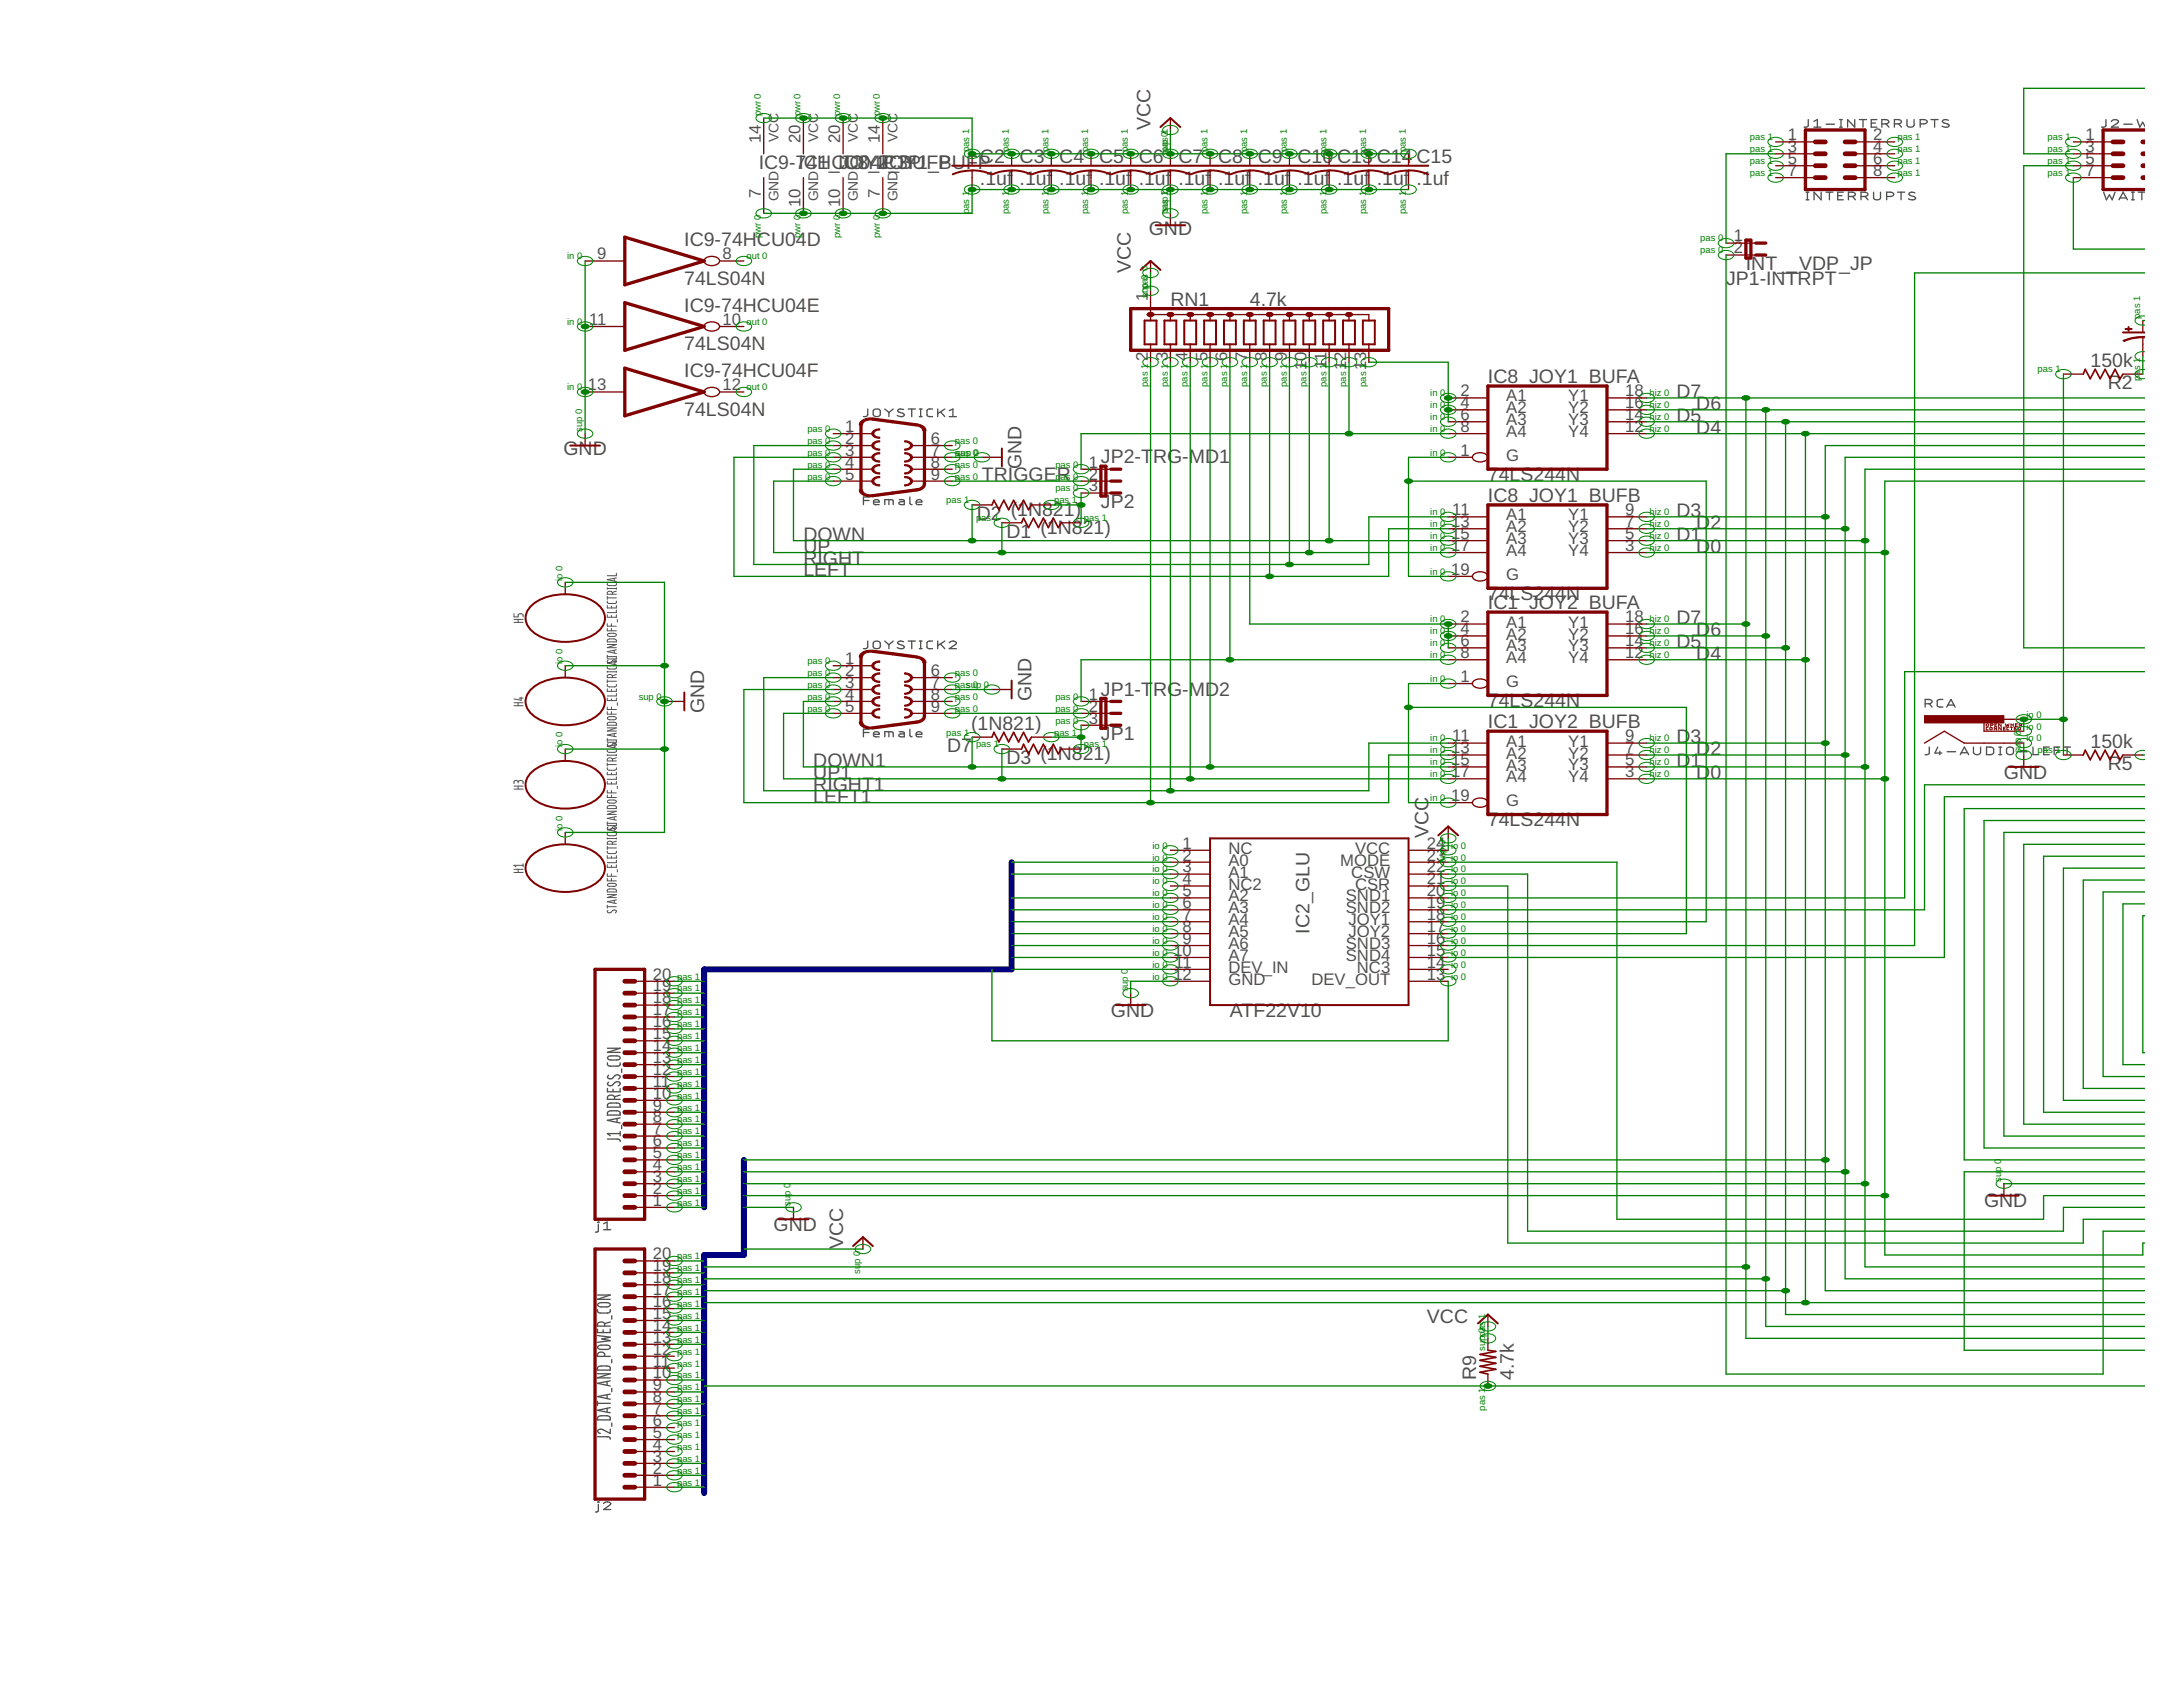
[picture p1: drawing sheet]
<svg xmlns="http://www.w3.org/2000/svg" width="279mm" height="216mm" viewBox="0 0 279 216" stroke-linecap="round" stroke-linejoin="round" font-family="sans-serif">
<defs><g id="words">
<g font-size="2.5" fill="#505050">
<text x="147.3" y="16.6" transform="rotate(-90 147.3 16.6)">VCC</text>
<text x="97.1" y="21.6">IC9-7IC1_IJU8Y4IJCOBP1_BUFP</text>
<text x="103.2" y="21.6">4HCCO0_2P_3YUFP</text>
<text x="125.4" y="23.7">.1uf .1uf .1uf .1uf .1uf .1uf .1uf .1uf .1uf .1uf .1uf .1uf</text>
<text x="125.4" y="20.8">C2</text>
<text x="130.5" y="20.8">C3</text>
<text x="135.6" y="20.8">C4</text>
<text x="140.7" y="20.8">C5</text>
<text x="145.7" y="20.8">C6</text>
<text x="150.8" y="20.8">C7</text>
<text x="155.9" y="20.8">C8</text>
<text x="161" y="20.8">C9</text>
<text x="166.1" y="20.8">C10 C13 C14 C15</text>
<text x="87.6" y="31.5">IC9-74HCU04D</text>
<text x="144.7" y="34.9" transform="rotate(-90 144.7 34.9)">VCC</text>
<text x="147" y="30">GND</text>
<text x="223.5" y="34.5">INT__VDP_JP</text>
<text x="87.6" y="36.4">74LS04N</text>
<text x="87.6" y="39.9">IC9-74HCU04E</text>
<text x="149.8" y="39.1">RN1</text>
<text x="160" y="39.1">4.7k</text>
<text x="220.9" y="36.4">JP1-INTRPT</text>
<text x="87.6" y="44.8">74LS04N</text>
<text x="267.6" y="46.9">150k</text>
<text x="87.6" y="53.2">74LS04N</text>
<text x="87.6" y="48.3">IC9-74HCU04F</text>
<text x="190.4" y="49">IC8_JOY1_BUFA</text>
<text x="214.6" y="54">D5</text>
<text x="214.6" y="50.9">D7</text>
<text x="217.1" y="52.4">D6</text>
<text x="269.8" y="49.8">R2</text>
<text x="72.1" y="58.2">GND</text>
<text x="140.9" y="59.3">JP2-T</text>
<text x="147.6" y="59.3">RG-MD1</text>
<text x="217.1" y="55.5">D4</text>
<text x="125.7" y="61.6">TRIGGER</text>
<text x="130.8" y="60.1" transform="rotate(-90 130.8 60.1)">GND</text>
<text x="140.9" y="65">JP2</text>
<text x="190.4" y="61.6">74LS244N</text>
<text x="190.4" y="64.3">IC8_JOY1_BUFB</text>
<text x="102.8" y="70.7">UP</text>
<text x="102.8" y="69.2">DOWN</text>
<text x="125" y="66.6">D2 (1N821)</text>
<text x="128.8" y="68.9">D1 (1N821)</text>
<text x="214.6" y="69.2">D1</text>
<text x="214.6" y="66.2">D3</text>
<text x="217.1" y="70.7">D</text>
<text x="217.1" y="67.7">D</text>
<text x="218.9" y="70.7">0</text>
<text x="218.9" y="67.7">2</text>
<text x="102.8" y="73.8">LEFT</text>
<text x="102.8" y="72.2">RIGHT</text>
<text x="190.4" y="76.8">74LS244N</text>
<text x="190.4" y="78">IC1_JOY2_BUFA</text>
<text x="214.6" y="82.9">D5</text>
<text x="214.6" y="79.9">D7</text>
<text x="217.1" y="81.4">D</text>
<text x="218.9" y="81.4">6</text>
<text x="132" y="89.8" transform="rotate(-90 132 89.8)">GND</text>
<text x="140.9" y="89">JP1-T</text>
<text x="147.6" y="89">RG-MD2</text>
<text x="217.1" y="84.4">D</text>
<text x="218.9" y="84.4">4</text>
<text x="90.1" y="91.3" transform="rotate(-90 90.1 91.3)">GND</text>
<text x="124.3" y="93.4">(1N821)</text>
<text x="140.9" y="94.7">JP1</text>
<text x="190.4" y="90.5">74LS244N</text>
<text x="190.4" y="93.2">IC1_JOY2_BUFB</text>
<text x="214.6" y="95.1">D</text>
<text x="216.4" y="95.1">3</text>
<text x="267.6" y="95.7">150k</text>
<text x="104.1" y="99.7">UP1</text>
<text x="104.1" y="98.2">DOWN1</text>
<text x="104.1" y="101.2">RIGHT1</text>
<text x="121.2" y="96.3">D7</text>
<text x="128.8" y="97.8">D3 (1N821)</text>
<text x="214.6" y="98.2">D</text>
<text x="216.4" y="98.2">1</text>
<text x="217.1" y="99.7">D</text>
<text x="217.1" y="96.6">D</text>
<text x="218.9" y="99.7">0</text>
<text x="218.9" y="96.6">2</text>
<text x="256.5" y="99.7">GND</text>
<text x="269.8" y="98.6">R5</text>
<text x="104.1" y="102.7">LEFT1</text>
<text x="182.8" y="107.3" transform="rotate(-90 182.8 107.3)">VCC</text>
<text x="190.4" y="105.8">74LS244N</text>
<text x="167.6" y="119.5" transform="rotate(-90 167.6 119.5)">IC2_GLU</text>
<text x="142.2" y="130.1">GND</text>
<text x="157.4" y="130.1">ATF22V10</text>
<text x="253.9" y="154.5">GND</text>
<text x="99" y="157.6">GND</text>
<text x="107.9" y="159.9" transform="rotate(-90 107.9 159.9)">VCC</text>
<text x="182.6" y="169.3">VCC</text>
<text x="188.9" y="176.6" transform="rotate(-90 188.9 176.6)">R9</text>
<text x="193.7" y="176.6" transform="rotate(-90 193.7 176.6)">4.7k</text>
</g>
<g font-size="2.1" fill="#505050">
<text x="228.8" y="17.9">1</text>
<text x="239.8" y="17.9">2</text>
<text x="266.9" y="17.9">1</text>
<text x="97.4" y="18.3" transform="rotate(-90 97.4 18.3)">14</text>
<text x="102.5" y="18.3" transform="rotate(-90 102.5 18.3)">20</text>
<text x="107.5" y="18.3" transform="rotate(-90 107.5 18.3)">20</text>
<text x="112.6" y="18.3" transform="rotate(-90 112.6 18.3)">14</text>
<text x="228.8" y="19.5">3</text>
<text x="228.8" y="21">5</text>
<text x="228.8" y="22.5">7</text>
<text x="239.8" y="19.5">4</text>
<text x="239.8" y="21">6</text>
<text x="239.8" y="22.5">8</text>
<text x="266.9" y="19.5">3</text>
<text x="266.9" y="21">5</text>
<text x="266.9" y="22.5">7</text>
<text x="97.4" y="25.3" transform="rotate(-90 97.4 25.3)">7</text>
<text x="102.5" y="26.5" transform="rotate(-90 102.5 26.5)">10</text>
<text x="107.5" y="26.5" transform="rotate(-90 107.5 26.5)">10</text>
<text x="112.6" y="25.3" transform="rotate(-90 112.6 25.3)">7</text>
<text x="76.4" y="33.2">9</text>
<text x="92.5" y="33.2">8</text>
<text x="221.9" y="30.9">1</text>
<text x="221.9" y="32.4">2</text>
<text x="75.4" y="41.6">11</text>
<text x="92.5" y="41.6">10</text>
<text x="146.9" y="38.5" transform="rotate(-90 146.9 38.5)">1</text>
<text x="146.9" y="46.2" transform="rotate(-90 146.9 46.2)">2</text>
<text x="149.4" y="46.2" transform="rotate(-90 149.4 46.2)">3</text>
<text x="152" y="46.2" transform="rotate(-90 152 46.2)">4</text>
<text x="154.5" y="46.2" transform="rotate(-90 154.5 46.2)">5</text>
<text x="157.1" y="46.2" transform="rotate(-90 157.1 46.2)">6</text>
<text x="159.6" y="46.2" transform="rotate(-90 159.6 46.2)">7</text>
<text x="162.1" y="46.2" transform="rotate(-90 162.1 46.2)">8</text>
<text x="164.7" y="46.2" transform="rotate(-90 164.7 46.2)">9</text>
<text x="167.2" y="47.4" transform="rotate(-90 167.2 47.4)">10</text>
<text x="169.8" y="47.3" transform="rotate(-90 169.8 47.3)">11</text>
<text x="172.3" y="47.4" transform="rotate(-90 172.3 47.4)">12</text>
<text x="174.8" y="47.4" transform="rotate(-90 174.8 47.4)">13</text>
<text x="75.3" y="49.9">13</text>
<text x="92.5" y="49.9">12</text>
<text x="186.9" y="50.7">2</text>
<text x="186.9" y="52.2">4</text>
<text x="186.9" y="53.8">6</text>
<text x="192.8" y="51.4">A1</text>
<text x="192.8" y="52.9">A2</text>
<text x="200.7" y="52.9">Y2</text>
<text x="200.7" y="51.4">Y1</text>
<text x="208" y="53.8">14</text>
<text x="208" y="52.2">16</text>
<text x="208" y="50.7">18</text>
<text x="108.2" y="55.3">1</text>
<text x="108.2" y="56.8">2</text>
<text x="108.2" y="58.3">3</text>
<text x="108.2" y="59.8">4</text>
<text x="119.1" y="56.8">6</text>
<text x="119.1" y="58.3">7</text>
<text x="119.1" y="59.8">8</text>
<text x="139.4" y="59.8">1</text>
<text x="186.9" y="58.3">1</text>
<text x="186.9" y="55.3">8</text>
<text x="192.8" y="59">G</text>
<text x="192.8" y="54.4">A3</text>
<text x="192.8" y="55.9">A4</text>
<text x="200.7" y="55.9">Y4</text>
<text x="200.7" y="54.4">Y3</text>
<text x="208" y="55.3">12</text>
<text x="108.2" y="61.4">5</text>
<text x="119.1" y="61.4">9</text>
<text x="139.4" y="61.4">2</text>
<text x="139.4" y="62.9">3</text>
<text x="185.9" y="65.9">11</text>
<text x="208" y="65.9">9</text>
<text x="185.7" y="67.5">13</text>
<text x="185.7" y="69">15</text>
<text x="185.7" y="70.5">17</text>
<text x="192.8" y="66.6">A1</text>
<text x="192.8" y="68.1">A2</text>
<text x="192.8" y="69.7">A3</text>
<text x="192.8" y="71.2">A4</text>
<text x="200.7" y="71.2">Y4</text>
<text x="200.7" y="69.7">Y3</text>
<text x="200.7" y="68.1">Y2</text>
<text x="200.7" y="66.6">Y1</text>
<text x="208" y="70.5">3</text>
<text x="208" y="69">5</text>
<text x="208" y="67.5">7</text>
<text x="185.7" y="73.6">19</text>
<text x="192.8" y="74.2">G</text>
<text x="186.9" y="79.7">2</text>
<text x="186.9" y="81.2">4</text>
<text x="186.9" y="82.7">6</text>
<text x="192.8" y="80.3">A1</text>
<text x="192.8" y="81.8">A2</text>
<text x="192.8" y="83.4">A3</text>
<text x="200.7" y="83.4">Y3</text>
<text x="200.7" y="81.8">Y2</text>
<text x="200.7" y="80.3">Y1</text>
<text x="208" y="82.7">14</text>
<text x="208" y="81.2">16</text>
<text x="208" y="79.7">18</text>
<text x="108.2" y="85">1</text>
<text x="108.2" y="86.5">2</text>
<text x="108.2" y="88">3</text>
<text x="108.2" y="89.6">4</text>
<text x="119.1" y="86.5">6</text>
<text x="119.1" y="88">7</text>
<text x="119.1" y="89.6">8</text>
<text x="139.4" y="89.6">1</text>
<text x="186.9" y="87.3">1</text>
<text x="186.9" y="84.2">8</text>
<text x="192.8" y="87.9">G</text>
<text x="192.8" y="84.9">A4</text>
<text x="200.7" y="84.9">Y4</text>
<text x="208" y="84.2">12</text>
<text x="108.2" y="91.1">5</text>
<text x="119.1" y="91.1">9</text>
<text x="139.4" y="91.1">2</text>
<text x="139.4" y="92.6">3</text>
<text x="185.9" y="94.9">11</text>
<text x="192.8" y="95.6">A1</text>
<text x="200.7" y="95.6">Y1</text>
<text x="208" y="94.9">9</text>
<text x="185.7" y="96.4">13</text>
<text x="185.7" y="97.9">15</text>
<text x="185.7" y="99.5">17</text>
<text x="192.8" y="97.1">A2</text>
<text x="192.8" y="98.6">A3</text>
<text x="192.8" y="100.1">A4</text>
<text x="200.7" y="100.1">Y4</text>
<text x="200.7" y="98.6">Y3</text>
<text x="200.7" y="97.1">Y2</text>
<text x="208" y="99.5">3</text>
<text x="208" y="97.9">5</text>
<text x="208" y="96.4">7</text>
<text x="185.7" y="102.5">19</text>
<text x="192.8" y="103.2">G</text>
<text x="151.4" y="108.6">1</text>
<text x="151.4" y="110.1">2</text>
<text x="151.4" y="111.7">3</text>
<text x="151.4" y="113.2">4</text>
<text x="157.2" y="109.3">NC</text>
<text x="157.2" y="110.8">A0</text>
<text x="157.2" y="112.3">A1</text>
<text x="157.2" y="113.8">NC2</text>
<text x="171.5" y="110.8">MODE</text>
<text x="173.4" y="113.8">CSR</text>
<text x="173.4" y="109.3">VCC</text>
<text x="175.9" y="112.3">W</text>
<text x="182.6" y="113.2">21</text>
<text x="182.6" y="111.7">22</text>
<text x="182.6" y="110.1">23</text>
<text x="182.6" y="108.6">24</text>
<text x="151.4" y="114.7">5</text>
<text x="151.4" y="116.2">6</text>
<text x="151.4" y="117.7">7</text>
<text x="151.4" y="119.3">8</text>
<text x="157.2" y="115.4">A2</text>
<text x="157.2" y="116.9">A3</text>
<text x="157.2" y="118.4">A4</text>
<text x="157.2" y="119.9">A5</text>
<text x="172.3" y="116.9">SND2</text>
<text x="172.3" y="115.4">SND1</text>
<text x="172.6" y="119.9">JOY2</text>
<text x="172.6" y="118.4">JOY1</text>
<text x="182.6" y="119.3">17</text>
<text x="182.6" y="117.7">18</text>
<text x="182.6" y="116.2">19</text>
<text x="182.6" y="114.7">20</text>
<text x="83.6" y="125.4">20</text>
<text x="150.2" y="122.3">10</text>
<text x="150.2" y="125.4">12</text>
<text x="150.3" y="123.8">11</text>
<text x="151.4" y="120.8">9</text>
<text x="157.2" y="121.5">A6</text>
<text x="157.2" y="123">A7</text>
<text x="157.2" y="124.5">DEV_IN</text>
<text x="172.3" y="123">SND4</text>
<text x="172.3" y="121.5">SND3</text>
<text x="173.7" y="124.5">NC3</text>
<text x="182.6" y="125.4">13</text>
<text x="182.6" y="123.8">14</text>
<text x="182.6" y="122.3">15</text>
<text x="182.6" y="120.8">16</text>
<text x="83.6" y="131.5">16</text>
<text x="83.6" y="129.9">17</text>
<text x="83.6" y="128.4">18</text>
<text x="83.6" y="126.9">19</text>
<text x="157.2" y="126">GND</text>
<text x="167.8" y="126">DEV_OUT</text>
<text x="83.6" y="137.6">12</text>
<text x="83.6" y="136">13</text>
<text x="83.6" y="134.5">14</text>
<text x="83.6" y="133">15</text>
<text x="83.6" y="143.6">8</text>
<text x="83.6" y="142.1">9</text>
<text x="83.6" y="140.6">10</text>
<text x="83.6" y="139.1">11</text>
<text x="83.6" y="149.7">4</text>
<text x="83.6" y="148.2">5</text>
<text x="83.6" y="146.7">6</text>
<text x="83.6" y="145.2">7</text>
<text x="83.6" y="154.3">1</text>
<text x="83.6" y="152.8">2</text>
<text x="83.6" y="151.3">3</text>
<text x="83.6" y="161.2">20</text>
<text x="83.6" y="167.3">16</text>
<text x="83.6" y="165.7">17</text>
<text x="83.6" y="164.2">18</text>
<text x="83.6" y="162.7">19</text>
<text x="83.6" y="173.4">12</text>
<text x="83.6" y="171.8">13</text>
<text x="83.6" y="170.3">14</text>
<text x="83.6" y="168.8">15</text>
<text x="83.6" y="179.5">8</text>
<text x="83.6" y="177.9">9</text>
<text x="83.6" y="176.4">10</text>
<text x="83.6" y="174.9">11</text>
<text x="83.6" y="185.5">4</text>
<text x="83.6" y="184">5</text>
<text x="83.6" y="182.5">6</text>
<text x="83.6" y="181">7</text>
<text x="83.6" y="190.1">1</text>
<text x="83.6" y="188.6">2</text>
<text x="83.6" y="187.1">3</text>
</g>
<g font-size="1.8" fill="#505050">
<text x="99.6" y="18.2" transform="rotate(-90 99.6 18.2)">VCC</text>
<text x="104.7" y="18.2" transform="rotate(-90 104.7 18.2)">VCC</text>
<text x="109.8" y="18.2" transform="rotate(-90 109.8 18.2)">VCC</text>
<text x="114.9" y="18.2" transform="rotate(-90 114.9 18.2)">VCC</text>
<text x="99.6" y="25.8" transform="rotate(-90 99.6 25.8)">GND</text>
<text x="104.7" y="25.8" transform="rotate(-90 104.7 25.8)">GND</text>
<text x="109.8" y="25.8" transform="rotate(-90 109.8 25.8)">GND</text>
<text x="114.9" y="25.8" transform="rotate(-90 114.9 25.8)">GND</text>
</g>
<g font-size="1.2" fill="#008000">
<text x="97.4" y="14.9" transform="rotate(-90 97.4 14.9)">pwr 0</text>
<text x="102.5" y="14.9" transform="rotate(-90 102.5 14.9)">pwr 0</text>
<text x="107.5" y="14.9" transform="rotate(-90 107.5 14.9)">pwr 0</text>
<text x="112.6" y="14.9" transform="rotate(-90 112.6 14.9)">pwr 0</text>
<text x="224" y="17.9">pas 1</text>
<text x="242.9" y="17.9">pas 1</text>
<text x="262.1" y="17.9">pas 1</text>
<text x="124.1" y="19.5" transform="rotate(-90 124.1 19.5)">pas 1</text>
<text x="129.1" y="19.5" transform="rotate(-90 129.1 19.5)">pas 1</text>
<text x="134.2" y="19.5" transform="rotate(-90 134.2 19.5)">pas 1</text>
<text x="139.3" y="19.5" transform="rotate(-90 139.3 19.5)">pas 1</text>
<text x="144.4" y="19.5" transform="rotate(-90 144.4 19.5)">pas 1</text>
<text x="149.4" y="19.8" transform="rotate(-90 149.4 19.8)">spuaps01</text>
<text x="154.5" y="19.5" transform="rotate(-90 154.5 19.5)">pas 1</text>
<text x="159.6" y="19.5" transform="rotate(-90 159.6 19.5)">pas 1</text>
<text x="164.7" y="19.5" transform="rotate(-90 164.7 19.5)">pas 1</text>
<text x="169.8" y="19.5" transform="rotate(-90 169.8 19.5)">pas 1</text>
<text x="174.8" y="19.5" transform="rotate(-90 174.8 19.5)">pas 1</text>
<text x="179.9" y="19.5" transform="rotate(-90 179.9 19.5)">pas 1</text>
<text x="224" y="19.5">pas 1</text>
<text x="224" y="21">pas 1</text>
<text x="224" y="22.5">pas 1</text>
<text x="242.9" y="19.5">pas 1</text>
<text x="242.9" y="21">pas 1</text>
<text x="242.9" y="22.5">pas 1</text>
<text x="262.1" y="19.5">pas 1</text>
<text x="262.1" y="21">pas 1</text>
<text x="262.1" y="22.5">pas 1</text>
<text x="124.1" y="27.4" transform="rotate(-90 124.1 27.4)">pas 1</text>
<text x="129.1" y="27.4" transform="rotate(-90 129.1 27.4)">pas 1</text>
<text x="134.2" y="27.4" transform="rotate(-90 134.2 27.4)">pas 1</text>
<text x="139.3" y="27.4" transform="rotate(-90 139.3 27.4)">pas 1</text>
<text x="144.4" y="27.4" transform="rotate(-90 144.4 27.4)">pas 1</text>
<text x="149.4" y="27.4" transform="rotate(-90 149.4 27.4)">psausp10</text>
<text x="154.5" y="27.4" transform="rotate(-90 154.5 27.4)">pas 1</text>
<text x="159.6" y="27.4" transform="rotate(-90 159.6 27.4)">pas 1</text>
<text x="164.7" y="27.4" transform="rotate(-90 164.7 27.4)">pas 1</text>
<text x="169.8" y="27.4" transform="rotate(-90 169.8 27.4)">pas 1</text>
<text x="174.8" y="27.4" transform="rotate(-90 174.8 27.4)">pas 1</text>
<text x="179.9" y="27.4" transform="rotate(-90 179.9 27.4)">pas 1</text>
<text x="72.6" y="33.2">in 0</text>
<text x="95.6" y="33.2">out 0</text>
<text x="97.4" y="30.5" transform="rotate(-90 97.4 30.5)">pwr 0</text>
<text x="102.5" y="30.5" transform="rotate(-90 102.5 30.5)">pwr 0</text>
<text x="107.5" y="30.5" transform="rotate(-90 107.5 30.5)">pwr 0</text>
<text x="112.6" y="30.5" transform="rotate(-90 112.6 30.5)">pwr 0</text>
<text x="217.6" y="30.9">pas 0</text>
<text x="217.6" y="32.4">pas 0</text>
<text x="72.6" y="41.6">in 0</text>
<text x="95.6" y="41.6">out 0</text>
<text x="146.9" y="38.1" transform="rotate(-90 146.9 38.1)">suppa0s 0</text>
<text x="273.9" y="40.8" transform="rotate(-90 273.9 40.8)">pas 1</text>
<text x="260.8" y="47.7">pas 1</text>
<text x="72.6" y="49.9">in 0</text>
<text x="95.6" y="49.9">out 0</text>
<text x="146.9" y="49.5" transform="rotate(-90 146.9 49.5)">pas 1</text>
<text x="149.4" y="49.5" transform="rotate(-90 149.4 49.5)">pas 1</text>
<text x="152" y="49.5" transform="rotate(-90 152 49.5)">pas 1</text>
<text x="154.5" y="49.5" transform="rotate(-90 154.5 49.5)">pas 1</text>
<text x="157.1" y="49.5" transform="rotate(-90 157.1 49.5)">pas 1</text>
<text x="159.6" y="49.5" transform="rotate(-90 159.6 49.5)">pas 1</text>
<text x="162.1" y="49.5" transform="rotate(-90 162.1 49.5)">pas 1</text>
<text x="164.7" y="49.5" transform="rotate(-90 164.7 49.5)">pas 1</text>
<text x="167.2" y="49.5" transform="rotate(-90 167.2 49.5)">pas 1</text>
<text x="169.8" y="49.5" transform="rotate(-90 169.8 49.5)">pas 1</text>
<text x="172.3" y="49.5" transform="rotate(-90 172.3 49.5)">pas 1</text>
<text x="174.8" y="49.5" transform="rotate(-90 174.8 49.5)">pas 1</text>
<text x="183.1" y="50.7">in 0</text>
<text x="183.1" y="52.2">in 0</text>
<text x="183.1" y="53.8">in 0</text>
<text x="211.1" y="53.8">hiz 0</text>
<text x="211.1" y="52.2">hiz 0</text>
<text x="211.1" y="50.7">hiz 0</text>
<text x="273.9" y="48.7" transform="rotate(-90 273.9 48.7)">pas 1</text>
<text x="74.5" y="55.3" transform="rotate(-90 74.5 55.3)">sup 0</text>
<text x="103.3" y="55.3">pas 0</text>
<text x="103.3" y="56.8">pas 0</text>
<text x="103.3" y="58.3">pas 0</text>
<text x="103.3" y="59.8">pas 0</text>
<text x="122.2" y="56.8">pas 0</text>
<text x="122.2" y="58.3">psas 0</text>
<text x="122.2" y="59.8">pas 0</text>
<text x="123" y="58.3">up0</text>
<text x="135.1" y="59.8">pas 0</text>
<text x="183.1" y="58.3">in 0</text>
<text x="183.1" y="55.3">in 0</text>
<text x="211.1" y="55.3">hiz 0</text>
<text x="103.3" y="61.4">pas 0</text>
<text x="121.1" y="64.4">pas 1</text>
<text x="122.2" y="61.4">pas 0</text>
<text x="134.9" y="64.4">pas 1</text>
<text x="135.1" y="61.4">pas 0</text>
<text x="135.1" y="62.9">pas 0</text>
<text x="183.1" y="65.9">in 0</text>
<text x="211.1" y="65.9">hiz 0</text>
<text x="124.9" y="66.7">pas 1</text>
<text x="138.7" y="66.7">pas 1</text>
<text x="183.1" y="67.5">in 0</text>
<text x="183.1" y="69">in 0</text>
<text x="183.1" y="70.5">in 0</text>
<text x="211.1" y="70.5">hiz 0</text>
<text x="211.1" y="69">hiz 0</text>
<text x="211.1" y="67.5">hiz 0</text>
<text x="72" y="74.3" transform="rotate(-90 72 74.3)">io 0</text>
<text x="183.1" y="73.6">in 0</text>
<text x="183.1" y="79.7">in 0</text>
<text x="183.1" y="81.2">in 0</text>
<text x="183.1" y="82.7">in 0</text>
<text x="211.1" y="82.7">hiz 0</text>
<text x="211.1" y="81.2">hiz 0</text>
<text x="211.1" y="79.7">hiz 0</text>
<text x="72" y="85" transform="rotate(-90 72 85)">io 0</text>
<text x="81.7" y="89.6">sup 0</text>
<text x="103.3" y="85">pas 0</text>
<text x="103.3" y="86.5">pas 0</text>
<text x="103.3" y="88">pas 0</text>
<text x="103.3" y="89.6">pas 0</text>
<text x="122.2" y="86.5">pas 0</text>
<text x="122.2" y="88">passu0p 0</text>
<text x="122.2" y="89.6">pas 0</text>
<text x="135.1" y="89.6">pas 0</text>
<text x="183.1" y="87.3">in 0</text>
<text x="183.1" y="84.2">in 0</text>
<text x="211.1" y="84.2">hiz 0</text>
<text x="72" y="95.7" transform="rotate(-90 72 95.7)">io 0</text>
<text x="103.3" y="91.1">pas 0</text>
<text x="121.1" y="94.1">pas 1</text>
<text x="122.2" y="91.1">pas 0</text>
<text x="124.9" y="95.7">pas 1</text>
<text x="134.9" y="94.1">pas 1</text>
<text x="135.1" y="91.1">pas 0</text>
<text x="135.1" y="92.6">pas 0</text>
<text x="138.7" y="95.7">pas 1</text>
<text x="183.1" y="94.9">in 0</text>
<text x="211.1" y="94.9">hiz 0</text>
<text x="259.4" y="93.4">io 0</text>
<text x="259.4" y="94.9">io 0</text>
<text x="259.4" y="91.8">io 0</text>
<text x="183.1" y="96.4">in 0</text>
<text x="183.1" y="97.9">in 0</text>
<text x="183.1" y="99.5">in 0</text>
<text x="211.1" y="99.5">hiz 0</text>
<text x="211.1" y="97.9">hiz 0</text>
<text x="211.1" y="96.4">hiz 0</text>
<text x="258.7" y="96.4" transform="rotate(-90 258.7 96.4)">sup 0</text>
<text x="260.8" y="96.4">pas 1</text>
<text x="72" y="106.3" transform="rotate(-90 72 106.3)">io 0</text>
<text x="183.1" y="102.5">in 0</text>
<text x="147.5" y="108.6">io 0</text>
<text x="147.5" y="110.1">io 0</text>
<text x="147.5" y="111.7">io 0</text>
<text x="147.5" y="113.2">io 0</text>
<text x="185" y="110.4" transform="rotate(-90 185 110.4)">sup</text>
<text x="185" y="108.2" transform="rotate(-90 185 108.2)">0</text>
<text x="185.7" y="113.2">io 0</text>
<text x="185.7" y="111.7">io 0</text>
<text x="185.7" y="110.1">io 0</text>
<text x="185.7" y="108.6">io 0</text>
<text x="147.5" y="114.7">io 0</text>
<text x="147.5" y="116.2">io 0</text>
<text x="147.5" y="117.7">io 0</text>
<text x="147.5" y="119.3">io 0</text>
<text x="185.7" y="119.3">io 0</text>
<text x="185.7" y="117.7">io 0</text>
<text x="185.7" y="116.2">io 0</text>
<text x="185.7" y="114.7">io 0</text>
<text x="86.7" y="125.4">pas 1</text>
<text x="147.5" y="120.8">io 0</text>
<text x="147.5" y="122.3">io 0</text>
<text x="147.5" y="123.8">io 0</text>
<text x="147.5" y="125.4">io 0</text>
<text x="185.7" y="125.4">io 0</text>
<text x="185.7" y="123.8">io 0</text>
<text x="185.7" y="122.3">io 0</text>
<text x="185.7" y="120.8">io 0</text>
<text x="86.7" y="131.5">pas 1</text>
<text x="86.7" y="129.9">pas 1</text>
<text x="86.7" y="128.4">pas 1</text>
<text x="86.7" y="126.9">pas 1</text>
<text x="144.4" y="126.9" transform="rotate(-90 144.4 126.9)">sup 0</text>
<text x="86.7" y="137.6">pas 1</text>
<text x="86.7" y="136">pas 1</text>
<text x="86.7" y="134.5">pas 1</text>
<text x="86.7" y="133">pas 1</text>
<text x="86.7" y="143.6">pas 1</text>
<text x="86.7" y="142.1">pas 1</text>
<text x="86.7" y="140.6">pas 1</text>
<text x="86.7" y="139.1">pas 1</text>
<text x="86.7" y="149.7">pas 1</text>
<text x="86.7" y="148.2">pas 1</text>
<text x="86.7" y="146.7">pas 1</text>
<text x="86.7" y="145.2">pas 1</text>
<text x="86.7" y="154.3">pas 1</text>
<text x="86.7" y="152.8">pas 1</text>
<text x="86.7" y="151.3">pas 1</text>
<text x="101.2" y="154.3" transform="rotate(-90 101.2 154.3)">sup 0</text>
<text x="256.1" y="151.3" transform="rotate(-90 256.1 151.3)">sup 0</text>
<text x="86.7" y="161.2">pas 1</text>
<text x="86.7" y="167.3">pas 1</text>
<text x="86.7" y="165.7">pas 1</text>
<text x="86.7" y="164.2">pas 1</text>
<text x="86.7" y="162.7">pas 1</text>
<text x="110.1" y="163" transform="rotate(-90 110.1 163)">sup 0</text>
<text x="86.7" y="173.4">pas 1</text>
<text x="86.7" y="171.8">pas 1</text>
<text x="86.7" y="170.3">pas 1</text>
<text x="86.7" y="168.8">pas 1</text>
<text x="190.1" y="172.9" transform="rotate(-90 190.1 172.9)">supp0as 1</text>
<text x="86.7" y="179.5">pas 1</text>
<text x="86.7" y="177.9">pas 1</text>
<text x="86.7" y="176.4">pas 1</text>
<text x="86.7" y="174.9">pas 1</text>
<text x="86.7" y="185.5">pas 1</text>
<text x="86.7" y="184">pas 1</text>
<text x="86.7" y="182.5">pas 1</text>
<text x="86.7" y="181">pas 1</text>
<text x="190.1" y="180.5" transform="rotate(-90 190.1 180.5)">pas 1</text>
<text x="86.7" y="190.1">pas 1</text>
<text x="86.7" y="188.6">pas 1</text>
<text x="86.7" y="187.1">pas 1</text>
</g>
</g></defs>
<g fill="none" stroke="#505050" stroke-width=".13">
<path d="M65.8 78.5v.5h.5v-.3a.38 .38 0 0 1 .7 0v.3M65.8 79.7h1.2M65.8 79.3h1.2M66.3 79.3v.4M77.7 76.9l.1 .3h.2h.7h.2v-.3M77.7 74.7l.1 .2 .2 .1h.7l.2-.1v-.2M77.7 75.2v.2M77.7 76.3v.4M77.7 77.5v.3h1.2v-.3M77.7 78.7v.3h1.2v-.3M77.7 79.8v.3h1.2M77.7 76.5h1.2"/>
<path d="M77.7 75.3h1.2M78.3 77.6v.2M78.3 78.8v.2M78.3 79.8v.3M78.4 76.1a.33 .33 0 0 0-.3-.4 .33 .33 0 0 0-.4 .4h1.2M78.6 74v.4M78.9 73.4v.3h-1.2M78.9 75.2v.2M78.9 78.1v.3h-1.2M78.9 75.6l-.5 .2M78.9 74l-1.2 .2 1.2 .2M79 79.3v.3"/>
<path d="M65.8 90.3h1.2M65.8 89.9h1.2M66.3 89.9v.4M66.4 89.3h.6M66.7 89.2v.4l-.9-.1M77.7 98.3l.1 .2 .2 .1 .8-.1 .1-.2M77.7 96l.1 .2 .2 .1 .8-.1 .1-.2M77.7 87.6l.1 .2 .2 .1h.7l.2-.1v-.2M77.7 85.3l.1 .2 .2 .1h.7l.2-.1v-.2M77.7 80.4v.3h1.2M77.7 83.8v.4M77.7 85.9v.1"/>
<path d="M77.7 87v.4M77.7 88.2v.3h1.2v-.3M77.7 89.3v.4h1.2v-.4M77.7 90.5v.3h1.2M77.7 91.1v.3h1.2M77.7 94.5v.4M77.7 96.6v.1M77.7 97.7v.3M77.7 98.8v.3h1.2v-.3M77.7 84h1.2v.3h-1.2M77.7 94.7h1.2v.3h-1.2M77.7 97.9h1.2"/>
<path d="M77.7 96.6h1.2M77.7 93.2h1.2l-1.2 .4h1.2M77.7 87.2h1.2M77.7 86h1.2M77.7 82.5h1.2l-1.2 .4h1.2M77.7 92.5l.2-.1h.8l.2 .1v.3h-1.2zM77.7 81.9a.92 .92 0 0 1 .9-.1l.3 .1v.2h-1.2zM77.8 91.8l.8-.1a.26 .26 0 0 1 .3 .3l-.2 .1h-.7l-.2-.1zM77.8 81.1l.8-.1a.26 .26 0 0 1 .3 .3l-.2 .1h-.7h-.2zM77.8 95.2l-.1 .2 .3 .1h.1l.4-.4 .3 .1 .1 .1M77.8 84.5l-.1 .2 .3 .1h.1l.4-.3h.3l.1 .1M78.3 80.4v.3"/>
<path d="M78.3 88.2v.3M78.3 89.4v.3M78.3 90.5v.3M78.3 91.1v.3M78.3 98.9v.2M78.4 97.4a.35 .35 0 0 0-.3-.4 .35 .35 0 0 0-.4 .2v.2h1.2M78.4 86.7a.35 .35 0 0 0-.3-.4 .35 .35 0 0 0-.4 .2v.2h1.2M78.6 83.2v.4M78.6 84.7v.3M78.6 93.9v.3M78.6 95.3v.4M78.9 95.3l-.2 .2"/>
<path d="M78.9 84.6l-.2 .3M78.9 85.9v.1M78.9 88.8v.3h-1.2M78.9 96.6v.1M78.9 99.4v.3h-1.2M78.9 97l-.5 .1M78.9 95.3l-1.2 .2 1.2 .3M78.9 93.8l-1.2 .3 1.2 .2M78.9 86.3l-.5 .2M78.9 84.6l-1.2 .3 1.2 .2M78.9 83.2l-1.2 .2 1.2 .2M79 90v.3"/>
<path d="M65.8 111.7h1.2M65.8 111.3h1.2M65.8 101h1.2M65.8 100.6h1.2M66.3 100.1l.3-.2h.2l.2 .4M66.3 100.2a.28 .28 0 0 0-.2-.3 .28 .28 0 0 0-.3 .1v.3M66.3 100.6v.4M66.3 111.3v.4M67 110.7h-1.2l.2 .2M67 110.6v.3M77.7 108.9l.1 .3h.2h.8l.1-.3M77.7 106.6l.1 .3 .2 .1 .8-.1 .1-.3"/>
<path d="M77.7 116h1.2M77.7 100v.3h1.2v-.3M77.7 101.2v.3h1.2M77.7 101.7v.4h1.2M77.7 105.2v.4M77.7 107.2v.2M77.7 108.3v.4M77.7 109.5v.3h1.2v-.3M77.7 110.7v.3h1.2v-.3M77.7 111.8v.3h1.2M77.7 112.4v.3h1.2M77.7 115.8v.4"/>
<path d="M77.7 114.5h1.2l-1.2 .4h1.2M77.7 105.4h1.2v.3h-1.2M77.7 108.5h1.2M77.7 107.3h1.2M77.7 103.8h1.2l-1.2 .4h1.2M77.7 113.9l.2-.1h.8l.2 .1v.3h-1.2zM77.7 103.2l.2-.1h.8l.2 .1v.3h-1.2zM77.8 113.1h.8h.2l.1 .2-.2 .1h-.8l-.2-.1zM77.8 102.5l.8-.1 .3 .1a.26 .26 0 0 1-.3 .3h-.7l-.2-.2zM77.8 116.5l-.1 .2 .2 .1h.3l.3-.3h.3l.1 .1-.2 .2M77.8 105.8l-.1 .3 .3 .1h.1l.4-.4h.3l.1 .1-.2 .3M78.3 100.1v.2"/>
<path d="M78.3 101.2v.3M78.3 101.7v.4M78.3 109.6v.2M78.3 110.8v.2M78.3 111.8v.3M78.3 112.4v.3M78.4 108a.33 .33 0 0 0-.3-.4 .33 .33 0 0 0-.4 .4h1.2M78.6 104.6v.3M78.6 106v.4M78.6 115.2v.4M78.9 115.2l-1.2 .2 1.2 .2M78.9 107.2v.2"/>
<path d="M78.9 110.1v.3h-1.2M78.9 107.7l-.5 .1M78.9 106l-1.2 .2 1.2 .2M78.9 104.5l-1.2 .2 1.2 .3M79 100.6v.3M79 111.3v.3"/>
</g>
<g fill="none" stroke="#505050" stroke-width=".17">
<path d="M231.4 15.3v.9l-.2 .1h-.3M232.2 16.3h.8M232.2 15.5l.4-.2v1M233.7 15.9h1.1M235.4 16.3h.4M235.4 15.3h.4M235.6 15.3v1M237.4 15.3v1l-.9-1v1M238 15.3h.9M238.4 15.3v1M239.5 15.7h.5M240.2 15.3h-.7v1h.7"/>
<path d="M240.9 15.9a.87 .87 0 0 0 .8-.2 .25 .25 0 0 0-.2-.4h-.6v1M241.4 15.9l.4 .4M242.5 15.9a.87 .87 0 0 0 .8-.2l.1-.1a.4 .4 0 0 0-.5-.3h-.4v1M243 15.9l.4 .4M244.1 15.3v.7a.53 .53 0 0 0 .9 0v-.7M245.8 15.9a.87 .87 0 0 0 .8-.2 .25 .25 0 0 0-.2-.4h-.6v1M247.1 15.3h1M247.6 15.3v1M249.4 15.4l-.6-.1-.2 .2 .2 .2 .6 .2 .1 .2-.1 .1-.5 .1-.3-.1M269.5 15.3v.9l-.2 .1h-.3M270.2 15.5a.54 .54 0 0 1 .9 .1l-.1 .1-.8 .6h.9M271.8 15.9h1.1"/>
<path d="M273.5 15.3l.4 1 .3-.7 .4 .6M231.2 25.6h.3M231.2 24.6h.3M231.3 24.6v1M233.1 24.6v1l-.9-1v1M233.7 24.6h.9M234.1 24.6v1M235.2 25h.6M235.9 24.6h-.7v1h.7M236.6 25.1a.93 .93 0 0 0 .8-.1l.1-.1a.4 .4 0 0 0-.5-.3h-.4v1M237.1 25.1l.4 .5M238.2 25.1a.93 .93 0 0 0 .9-.1v-.1a.4 .4 0 0 0-.5-.3h-.4v1"/>
<path d="M238.7 25.1l.4 .5M239.8 24.6v.7a.52 .52 0 0 0 .9 0v-.7M241.5 25.1a.95 .95 0 0 0 .9-.1v-.1a.4 .4 0 0 0-.5-.3h-.4v1M242.9 24.6h.9M243.3 24.6v1M245.1 24.7l-.6-.1-.2 .2 .2 .2 .5 .2 .2 .1v.1l-.2 .2-.7-.2M269.2 24.6l.4 1 .4-.7 .3 .7 .4-1M271.2 25.6l.5-1 .6 1M271.3 25.3h.8M272.8 25.6h.4M272.8 24.6h.4M273 24.6v1"/>
<path d="M273.7 24.6h.9M274.1 24.6v1M111.1 52.3l-.1 .9-.2 .1h-.3M111.8 52.5l.4-.2a.37 .37 0 0 1 .5 .3v.4a.51 .51 0 0 1-.9 0zM113.2 52.3l.6 .5M113.8 52.8v.5M114.3 52.3l-.5 .5M115.7 52.4l-.6-.1-.2 .3 .2 .1 .6 .3v.1l-.1 .2h-.2l-.6-.1M116.2 52.3h1M116.7 52.3v1M117.7 53.3h.3M117.7 52.3h.3"/>
<path d="M117.8 52.3v1M119.4 52.3a.64 .64 0 0 0-.7 .2v.7a.69 .69 0 0 0 .7 .1M120 52.3v1M120.4 52.7l.5 .6M120.9 52.3l-.9 .6M121.5 53.3h.9M121.5 52.6l.5-.3v1M110.5 64.1h.7M111.2 63.6h-.7v1M111.8 64.3h.7a.37 .37 0 0 0-.3-.4 .37 .37 0 0 0-.4 .3l.1 .3 .6 .1M113.2 64.6v-.7l1 .1 .1 .1v.5M113.8 63.9v.7"/>
<path d="M115.1 63.9l.6 .1v.6l-.6-.1-.1-.2 .2-.1h.5M116.5 63.6v.8l.2 .2M117.3 64.3h.7a.37 .37 0 0 0-.3-.4 .37 .37 0 0 0-.4 .3v.3l.7 .1M110.5 93.7h.7M111.1 82l-.1 .9-.2 .1h-.3M111.2 93.3h-.7v1M111.8 94h.7a.38 .38 0 0 0-.3-.4 .38 .38 0 0 0-.4 .3l.1 .4h.6M111.8 82.2l.4-.2a.4 .4 0 0 1 .5 .3v.4a.51 .51 0 0 1-.9 0zM113.2 94.3v-.7l1 .1 .1 .1v.5M113.2 82l.6 .5M113.8 82.5v.5M113.8 93.6v.7"/>
<path d="M114.3 82l-.5 .5M115.1 93.6l.6 .1v.6l-.6-.1v-.2l.6-.1M115.7 82.1h-.6l-.2 .2 .1 .1 .7 .3v.2l-.2 .1-.7-.1M116.2 82h1M116.5 93.3v.8l.2 .2M116.7 82v1M117.3 94h.7a.38 .38 0 0 0-.3-.4 .38 .38 0 0 0-.4 .3v.4h.7M117.7 83h.3M117.7 82h.3M117.8 82v1M119.4 82a.69 .69 0 0 0-.7 .2v.7a.64 .64 0 0 0 .7 .1M120 82v1"/>
<path d="M120.4 82.4l.5 .6M120.9 82l-.9 .6M121.5 82.3a.56 .56 0 0 1 .9 0l-.1 .2-.8 .5h.9M246.4 90.1a.93 .93 0 0 0 .9-.2v-.1a.4 .4 0 0 0-.5-.3h-.4v1M246.9 95.6v.9l-.5 .1M246.9 90.1l.4 .4M248 95.6l-.4 .8h.9M248.3 96.1v.5M248.7 89.5h-.5l-.3 .2 .1 .7 .2 .1h.5M249.2 90.5l.5-1 .5 1M249.2 96.2h1.1M249.3 90.2h.8"/>
<path d="M250.9 96.6l.5-1 .6 1M251 96.3h.8M252.6 95.6v.7a.51 .51 0 0 0 .9 0v-.7M254.3 95.6a.87 .87 0 0 1 .8 .2l.1 .5a.4 .4 0 0 1-.5 .3h-.4zM255.8 96.6h.4M255.8 95.6h.4M256 95.6v1M256.8 95.8l.5-.2a.4 .4 0 0 1 .4 .3v.4a.5 .5 0 0 1-.4 .3 .5 .5 0 0 1-.5-.3zM258.4 96.2h1.1M260.2 95.6v1h.7M261.6 96h.5M262.3 95.6h-.7v1h.7"/>
<path d="M262.9 96h.7M263.6 95.6h-.7v1M264.1 95.6h.9M264.6 95.6v1M77.7 136l.1 .3 .2 .1h1.2l.2-.1v-.3M77.7 139.3v.4h1.7v-.4M77.7 134.2h1.7l-1.7 .5h1.7M77.8 135.3l.2-.2h.9a.32 .32 0 0 1 .5 .4l-.3 .1-.9 .1a.32 .32 0 0 1-.4-.4zM77.9 138.5a.3 .3 0 0 0 0 .4 .3 .3 0 0 0 .4 0l.4-.4a.37 .37 0 0 1 .4-.1 .37 .37 0 0 1 .3 .4l-.3 .2M77.9 137.6l-.1 .1a.36 .36 0 0 0 .2 .4 .36 .36 0 0 0 .4-.1l.3-.3a.37 .37 0 0 1 .4-.1 .37 .37 0 0 1 .3 .3l-.3 .2M78.5 139.4v.3M79.6 136.8v.4"/>
<path d="M76.5 156.4l.1 .1zM76.6 156.7v.9l-.4 .1M77.3 156.6l.4-.2v1M77.3 157.4h.9M77.7 145.8h1.5l.2 .1v.2M77.8 142.3l.2-.1h.9a.4 .4 0 0 1 .5 .2v.3h-1.7zM77.8 141.3l.2-.1h.9a.36 .36 0 0 1 .5 .2v.3h-1.7zM78.7 140.7a.46 .46 0 0 0-.5-.6 .46 .46 0 0 0-.5 .6h1.7M79 143.2v.4M79.4 144.8v.6M79.4 145.1h-1.7l.4 .3M79.4 143.1l-1.7 .3 1.7 .3"/>
<path d="M79.4 140.1l-.7 .3M79.6 144v.5M76.5 167.6l.1 .4h.2h1.1l.2-.1v-.3M76.5 170.1v.4h1.6v-.4M76.5 179.3v.6M76.5 179.6h1.6M76.5 175.8h1.6l-1.6 .5h1.6M76.5 170.9l1.6 .2-1.1 .3 1.1 .2-1.6 .2M76.5 165.7h1.6l-1.6 .6h1.6M76.5 175a1.35 1.35 0 0 1 1.2-.2 .36 .36 0 0 1 .4 .3v.2h-1.6zM76.5 172.3l.3-.1 .9-.1a.35 .35 0 0 1 .4 .4l-.4 .2h-.9l-.3-.2zM76.5 166.9l.3-.2h.9a.35 .35 0 0 1 .4 .4l-.4 .2-.9-.1-.3-.1z"/>
<path d="M77.2 170.2v.3M77.4 173.6a.46 .46 0 0 0-.5-.6 .46 .46 0 0 0-.4 .6h1.6M77.4 169.7a.46 .46 0 0 0-.5-.5 .46 .46 0 0 0-.4 .5h1.6M77.7 176.8v.5M77.7 178.5v.5M78.1 178.4l-1.6 .3 1.6 .4M78.1 176.7l-1.6 .3 1.6 .4M78.1 169.2l-.7 .2M78.3 168.4v.4M78.3 174v.4M78.3 177.7v.4M76.5 183.9h1.4l.2 .1v.2"/>
<path d="M76.5 181.4l.3-.2h.9a.4 .4 0 0 1 .4 .3v.2h-1.6zM76.5 192.2l.1 .1zM76.6 192.5v.9l-.4 .1M77.3 192.4a.58 .58 0 0 1 .9 0l-.9 .8h.9M77.7 180.2v.5M78.1 182.9v.6l-1.2-.6a.35 .35 0 0 0-.4 .3l.3 .3M78.1 180.1l-1.6 .4 1.6 .3M78.3 182.1v.4"/>
</g>
<g fill="none" stroke="#800000" stroke-width=".25">
<path d="M148.5 16.3l1.3-1.2 1.3 1.2M121.9 21.2h60.9M124.4 21.8l1.1 .1 1.4 .4M124.4 21.8h-.5a5.2 5.2 0 0 0-2 .5M129.5 21.8l1.1 .1 1.4 .4M129.5 21.8h-.5a5.2 5.2 0 0 0-2 .5M134.6 21.8l1 .1 1.5 .4M134.6 21.8l-1.6 .2-.9 .3M139.6 21.8l1.1 .1 1.4 .4M139.6 21.8l-1.5 .2-.9 .3M144.7 21.8l1.1 .1 1.4 .4M144.7 21.8l-1.5 .2-.9 .3"/>
<path d="M146 34.5l1.3-1.1 1.2 1.1M147.9 28.8h3.8M149.8 21.8l1.1 .1 1.4 .4M149.8 21.8l-1.5 .2-1 .3M154.9 21.8l1 .1 1.5 .4M154.9 21.8l-1.6 .2-.9 .3M160 21.8l1 .1 1.5 .4M160 21.8l-1.6 .2-.9 .3M165 21.8l1.1 .1 1.4 .4M165 21.8l-1.5 .2-.9 .3M170.1 21.8l1.1 .1 1.4 .4M170.1 21.8l-1.5 .2-.9 .3"/>
<path d="M175.2 21.8l1.1 .1 1.4 .4M175.2 21.8l-1.5 .2-1 .3M180.3 21.8l1 .1 1.5 .4M180.3 21.8l-1.6 .2-.9 .3M73 57h3.8M128.2 57.4v2.3M146.5 41h1.5v3.1h-1.5zM149 41h1.6v3.1h-1.6zM151.6 41h1.5v3.1h-1.5zM154.1 41h1.5v3.1h-1.5zM156.7 41h1.5v3.1h-1.5zM159.2 41h1.5v3.1h-1.5z"/>
<path d="M161.7 41h1.6v3.1h-1.6zM164.3 41h1.5v3.1h-1.5zM166.8 41h1.5v3.1h-1.5zM169.4 41h1.5v3.1h-1.5zM171.9 41h1.5v3.1h-1.5zM174.4 41h1.6v3.1h-1.6zM271.7 42.5h2.9M68 77.6a7.1 7.1 0 0 1 6.9-1.1 3.2 3.2 0 0 1 2.5 2.6 3.2 3.2 0 0 1-2.5 2.6 7.6 7.6 0 0 1-6.4-.6 2.17 2.17 0 0 1-.5-3.5zM68 98.9a7.1 7.1 0 0 1 6.9-1.1 3.2 3.2 0 0 1 2.5 2.6 3.2 3.2 0 0 1-2.5 2.7 7.6 7.6 0 0 1-6.4-.7 2.17 2.17 0 0 1-.5-3.5zM68 88.2a7.1 7.1 0 0 1 6.9-1.1 3.2 3.2 0 0 1 2.5 2.7 3.2 3.2 0 0 1-2.5 2.6 7.6 7.6 0 0 1-6.4-.7 2.17 2.17 0 0 1-.5-3.5zM87.6 88.6v2.3M129.5 87.1v2.3"/>
<path d="M257.1 98.1h3.8M68 109.6a7.1 7.1 0 0 1 6.9-1.1 3.2 3.2 0 0 1 2.5 2.6 3.2 3.2 0 0 1-2.5 2.6 7.6 7.6 0 0 1-6.4-.6 2.17 2.17 0 0 1-.5-3.5zM154.9 107.3h25.4v21.3h-25.4zM184.1 106.9l1.3-1.1 1.2 1.1M142.8 128.6h3.8M99.7 156h3.8M109.2 159.5l1.2-1.2 1.3 1.2M254.6 153h3.8M189.2 169.4l1.2-1.2 1.3 1.2"/>
</g>
<g fill="none" stroke="#800000" stroke-width=".17">
<path d="M97.7 15.1v4.6M102.8 15.1v4.6M107.9 15.1v4.6M113 15.1v4.6M124.4 19.7v1.5M129.5 19.7v1.5M134.6 19.7v1.5M139.6 19.7v1.5M144.7 19.7v1.5M149.8 15.1v1.5M149.8 19.7v1.5M154.9 19.7v1.5"/>
<path d="M160 19.7v1.5M165 19.7v1.5M170.1 19.7v1.5M175.2 19.7v1.5M180.3 19.7v1.5M227.3 18.2h5M227.3 19.7h5M237.4 18.2h5.1M237.4 19.7h5.1M265.4 18.2h5M265.4 19.7h5M74.9 33.4h5.1"/>
<path d="M90.2 33.2a1.34 1.34 0 0 1 1.8 0l.1 .2a1.17 1.17 0 0 1-1.9 .2l-.1-.2zM92.1 33.4h3.1M97.7 22.7v4.6M102.8 22.7v4.6M107.9 22.7v4.6M113 22.7v4.6M124.4 21.8v2.5M129.5 21.8v2.5M134.6 21.8v2.5M139.6 21.8v2.5M144.7 21.8v2.5M147.3 33.4v1.5"/>
<path d="M147.3 37.2v3.8M149.8 21.8v2.5M149.8 27.3v1.5M154.9 21.8v2.5M160 21.8v2.5M165 21.8v2.5M170.1 21.8v2.5M175.2 21.8v2.5M180.3 21.8v2.5M220.9 31.1h3.8M220.9 32.6h3.8M227.3 21.2h5"/>
<path d="M227.3 22.7h5M237.4 21.2h5.1M237.4 22.7h5.1M265.4 21.2h5M265.4 22.7h5M74.9 41.8h5.1M74.9 50.2h5.1M74.9 55.5v1.5M90.2 41.6a1.34 1.34 0 0 1 1.8 0l.1 .2a1.17 1.17 0 0 1-1.9 .2l-.1-.2zM90.2 49.9a1.34 1.34 0 0 1 1.8 0l.1 .3a1.17 1.17 0 0 1-1.9 .2l-.1-.2zM92.1 41.8h3.1M92.1 50.2h3.1"/>
<path d="M106.6 55.5h5.1M106.6 57h5.1M106.6 58.5h5.1M116.8 57h5.1M116.8 58.5h5.1M125.7 58.5h2.5M147.3 44.1v2.3M147.3 40.3h27.9v.7M149.8 40.3v.7M149.8 44.1v2.3M152.3 40.3v.7M152.3 44.1v2.3"/>
<path d="M154.9 40.3v.7M154.9 44.1v2.3M157.4 40.3v.7M157.4 44.1v2.3M160 40.3v.7M160 44.1v2.3M162.5 40.3v.7M162.5 44.1v2.3M165 40.3v.7M165 44.1v2.3M167.6 40.3v.7M167.6 44.1v2.3"/>
<path d="M170.1 40.3v.7M170.1 44.1v2.3M172.7 40.3v.7M172.7 44.1v2.3M175.2 44.1v2.3M185.4 55.5h5M185.4 58.5h3.1M185.4 50.9h5M185.4 52.5h5M185.4 54h5M188.5 58.3a1.34 1.34 0 0 1 1.9 0v.2a1.17 1.17 0 0 1-1.9 .3l-.1-.3zM205.7 55.5h5.1"/>
<path d="M205.7 50.9h5.1M205.7 52.5h5.1M205.7 54h5.1M264.1 47.9h2.5M271.7 47.9h2.6M274.3 41v1.5M274.3 43.1v2.5M72.3 74.5v1.6M106.6 60h5.1M106.6 61.6h5.1M116.8 60h5.1M116.8 61.6h5.1"/>
<path d="M124.4 64.6h2.6M128.2 66.9h2.5M132 64.6h2.6M135.8 66.9h2.6M138.4 60h3.8M138.4 61.6h3.8M138.4 63.1h3.8M185.4 73.8h3.1M185.4 66.1h5M185.4 67.7h5M185.4 69.2h5M185.4 70.7h5"/>
<path d="M185.4 79.9h5M188.5 73.5a1.34 1.34 0 0 1 1.9 0v.3a1.17 1.17 0 0 1-1.9 .2l-.1-.2zM205.7 66.1h5.1M205.7 67.7h5.1M205.7 69.2h5.1M205.7 70.7h5.1M205.7 79.9h5.1M72.3 85.2v1.5M72.3 95.9v1.5M85 89.8h2.6M106.6 89.8h5.1M106.6 85.2h5.1"/>
<path d="M106.6 86.7h5.1M106.6 88.2h5.1M106.6 91.3h5.1M116.8 89.8h5.1M116.8 86.7h5.1M116.8 88.2h5.1M116.8 91.3h5.1M124.4 94.3h2.6M127 88.2h2.5M128.2 95.9h2.5M132 94.3h2.6M135.8 95.9h2.6"/>
<path d="M138.4 89.8h3.8M138.4 91.3h3.8M138.4 92.8h3.8M185.4 96.6h5M185.4 95.1h5M185.4 87.5h3.1M185.4 81.4h5M185.4 82.9h5M185.4 84.4h5M185.4 98.1h5M185.4 99.7h5M188.5 87.3a1.34 1.34 0 0 1 1.9 0v.2a1.17 1.17 0 0 1-1.9 .2l-.1-.2z"/>
<path d="M205.7 96.6h5.1M205.7 95.1h5.1M205.7 81.4h5.1M205.7 82.9h5.1M205.7 84.4h5.1M205.7 98.1h5.1M205.7 99.7h5.1M246.3 95.1l2.6-1.5 2.5 1.5h7.6M253.9 92.1v1.5h5.1M256.5 92.1h2.5M259 96.6v1.5M264.1 96.6h2.5"/>
<path d="M271.7 96.6h2.6M72.3 106.5v1.6M149.8 108.8h5.1M149.8 110.3h5.1M149.8 111.9h5.1M149.8 113.4h5.1M149.8 114.9h5.1M149.8 116.4h5.1M149.8 118h5.1M149.8 119.5h5.1M180.3 108.8h5.1M180.3 110.3h5.1"/>
<path d="M180.3 111.9h5.1M180.3 113.4h5.1M180.3 114.9h5.1M180.3 116.4h5.1M180.3 118h5.1M180.3 119.5h5.1M185.4 102.7h3.1M185.4 105.8v1.5M188.5 102.5a1.34 1.34 0 0 1 1.9 0v.2a1.17 1.17 0 0 1-1.9 .3l-.1-.3zM81.2 139.3h5.1M81.2 137.8h5.1M81.2 136.2h5.1"/>
<path d="M81.2 134.7h5.1M81.2 133.2h5.1M81.2 131.7h5.1M81.2 130.2h5.1M81.2 128.6h5.1M81.2 127.1h5.1M81.2 125.6h5.1M144.7 127.1v1.5M149.8 125.6h5.1M149.8 121h5.1M149.8 122.5h5.1M149.8 124.1h5.1"/>
<path d="M180.3 125.6h5.1M180.3 121h5.1M180.3 122.5h5.1M180.3 124.1h5.1M81.2 154.5h5.1M81.2 153h5.1M81.2 151.5h5.1M81.2 150h5.1M81.2 148.4h5.1M81.2 146.9h5.1M81.2 145.4h5.1M81.2 143.9h5.1"/>
<path d="M81.2 142.3h5.1M81.2 140.8h5.1M101.6 154.5v1.5M110.4 158.3v1.6M256.5 151.5v1.5M81.2 179.7h5.1M81.2 178.1h5.1M81.2 176.6h5.1M81.2 175.1h5.1M81.2 173.6h5.1M81.2 172h5.1M81.2 170.5h5.1"/>
<path d="M81.2 169h5.1M81.2 167.5h5.1M81.2 165.9h5.1M81.2 164.4h5.1M81.2 162.9h5.1M81.2 161.4h5.1M190.4 168.2v1.6M190.4 171.3v1.5M190.4 175.9v1.5M81.2 190.3h5.1M81.2 188.8h5.1M81.2 187.3h5.1"/>
<path d="M81.2 185.8h5.1M81.2 184.2h5.1M81.2 182.7h5.1M81.2 181.2h5.1"/>
</g>
<g fill="#800000" stroke="#800000" stroke-width=".13">
<path d="M111.7 56.7l.5-.2 .4-.1v.2a.56 .56 0 0 0-.7 .5 .81 .81 0 0 0 .7 .4v.1h-.1a.7 .7 0 0 1-.9-.8z" fill-rule="evenodd"/>
<path d="M115.8 56.4h.1a.7 .7 0 0 1 .9 .8 1.12 1.12 0 0 1-1 .4v-.1a.55 .55 0 0 0 .7-.6 .8 .8 0 0 0-.7-.3z" fill-rule="evenodd"/>
<path d="M111.7 55.2l.5-.3h.4v.1a.56 .56 0 0 0-.7 .6 .81 .81 0 0 0 .7 .3v.2h-.1a.7 .7 0 0 1-.9-.8z" fill-rule="evenodd"/>
<path d="M115.8 59.5h.1a.7 .7 0 0 1 .9 .7 1.12 1.12 0 0 1-1 .5v-.2a.55 .55 0 0 0 .7-.6 .8 .8 0 0 0-.7-.3z" fill-rule="evenodd"/>
<path d="M111.7 58.2l.5-.2 .4-.1v.2a.56 .56 0 0 0-.7 .6 .81 .81 0 0 0 .7 .3v.1h-.1a.7 .7 0 0 1-.9-.7z" fill-rule="evenodd"/>
<path d="M115.8 57.9h.1a.7 .7 0 0 1 .9 .8 1.12 1.12 0 0 1-1 .4v-.1a.55 .55 0 0 0 .7-.6 .8 .8 0 0 0-.7-.3z" fill-rule="evenodd"/>
<path d="M111.7 59.7l.5-.2h.4v.1a.56 .56 0 0 0-.7 .6 .81 .81 0 0 0 .7 .3v.2h-.1a.7 .7 0 0 1-.9-.8z" fill-rule="evenodd"/>
<path d="M115.8 61h.1a.7 .7 0 0 1 .9 .8 1.12 1.12 0 0 1-1 .4v-.2a.55 .55 0 0 0 .7-.6 .8 .8 0 0 0-.7-.3z" fill-rule="evenodd"/>
<path d="M111.7 61.3l.5-.3h.4v.1a.56 .56 0 0 0-.7 .6 .81 .81 0 0 0 .7 .3v.2h-.1a.7 .7 0 0 1-.9-.8z" fill-rule="evenodd"/>
<path d="M110.2 53.9l.8-.4h.8l-.1 .3-.3-.1a.91 .91 0 0 0-1 .7h-.4v-.3z" fill-rule="evenodd"/>
<path d="M117.3 54.3h.2a.98 .98 0 0 1 1 .8h-.4a.77 .77 0 0 0-.8-.6z" fill-rule="evenodd"/>
<path d="M110 62.7h.4a.98 .98 0 0 0 1.3 .6l.1 .3a1.62 1.62 0 0 1-1.8-.8z" fill-rule="evenodd"/>
<path d="M111.7 86.4l.8-.3h.1v.2a.56 .56 0 0 0-.7 .6 .81 .81 0 0 0 .7 .3v.1h-.1a.7 .7 0 0 1-.9-.7z" fill-rule="evenodd"/>
<path d="M115.8 86.1h.1a.7 .7 0 0 1 .9 .8 1.06 1.06 0 0 1-1 .4v-.1a.55 .55 0 0 0 .7-.6 .8 .8 0 0 0-.7-.3z" fill-rule="evenodd"/>
<path d="M111.7 84.9l.8-.3h.1v.2a.56 .56 0 0 0-.7 .5 .81 .81 0 0 0 .7 .4v.1h-.1a.7 .7 0 0 1-.9-.8z" fill-rule="evenodd"/>
<path d="M115.8 89.2h.1a.7 .7 0 0 1 .9 .7 1.06 1.06 0 0 1-1 .5v-.2a.55 .55 0 0 0 .7-.6l-.3-.2-.4-.1z" fill-rule="evenodd"/>
<path d="M111.7 87.9l.8-.3h.1v.2a.54 .54 0 0 0-.7 .6 .81 .81 0 0 0 .7 .3v.2h-.1a.7 .7 0 0 1-.9-.8z" fill-rule="evenodd"/>
<path d="M115.8 87.6h.1a.7 .7 0 0 1 .9 .8 1.06 1.06 0 0 1-1 .5v-.2a.55 .55 0 0 0 .7-.6 .8 .8 0 0 0-.7-.3z" fill-rule="evenodd"/>
<path d="M111.7 89.4l.8-.2h.1v.1a.54 .54 0 0 0-.7 .6 .81 .81 0 0 0 .7 .3v.2h-.1a.7 .7 0 0 1-.9-.8z" fill-rule="evenodd"/>
<path d="M115.8 90.7h.1a.7 .7 0 0 1 .9 .8 1.06 1.06 0 0 1-1 .4v-.1a.55 .55 0 0 0 .7-.7l-.3-.2-.4-.1z" fill-rule="evenodd"/>
<path d="M111.7 91l.8-.3h.1v.1a.54 .54 0 0 0-.7 .6 .81 .81 0 0 0 .7 .4v.1h-.1a.7 .7 0 0 1-.9-.8z" fill-rule="evenodd"/>
<path d="M110.2 83.6a1.91 1.91 0 0 1 1.6-.4l-.1 .3h-.3a.91 .91 0 0 0-1 .6h-.4v-.3z" fill-rule="evenodd"/>
<path d="M117.3 84h.2a.99 .99 0 0 1 1 .8h-.4a.78 .78 0 0 0-.8-.6z" fill-rule="evenodd"/>
<path d="M110 92.4h.4a.98 .98 0 0 0 1.3 .6l.1 .3a1.55 1.55 0 0 1-1.8-.8z" fill-rule="evenodd"/>
<path d="M164.7 40.1a.57 .57 0 0 1 .8 .2 .51 .51 0 0 1-.9 0h.5h-.5z" fill-rule="evenodd"/>
<path d="M162.1 40.1a.57 .57 0 0 1 .9 .2 .51 .51 0 0 1-.9 0h.5h-.5z" fill-rule="evenodd"/>
<path d="M159.6 40.1a.57 .57 0 0 1 .8 .2 .51 .51 0 0 1-.9 0h.5h-.5z" fill-rule="evenodd"/>
<path d="M157 40.1a.57 .57 0 0 1 .9 .2 .51 .51 0 0 1-.9 0h.5h-.5z" fill-rule="evenodd"/>
<path d="M154.5 40.1a.57 .57 0 0 1 .8 .2 .51 .51 0 0 1-.9 0h.5h-.5z" fill-rule="evenodd"/>
<path d="M152 40.1a.57 .57 0 0 1 .8 .2 .51 .51 0 0 1-.9 0h.5h-.5z" fill-rule="evenodd"/>
<path d="M149.4 40.1a.57 .57 0 0 1 .9 .2 .51 .51 0 0 1-.9 0h.5h-.5z" fill-rule="evenodd"/>
<path d="M146.9 40.1a.57 .57 0 0 1 .8 .2 .51 .51 0 0 1-.9 0h.5h-.5z" fill-rule="evenodd"/>
<path d="M167.2 40.1a.57 .57 0 0 1 .8 .2 .51 .51 0 0 1-.9 0h.5h-.5z" fill-rule="evenodd"/>
<path d="M169.7 40.1a.57 .57 0 0 1 .9 .2 .51 .51 0 0 1-.9 0h.5h-.5z" fill-rule="evenodd"/>
<path d="M172.3 40.1a.57 .57 0 0 1 .8 .2 .51 .51 0 0 1-.9 0h.5h-.5z" fill-rule="evenodd"/>
<path d="M274.3 43.1h.3v.6v-.5h-.3z" fill-rule="evenodd"/>
<path d="M271.7 43.6l1.2-.4 1.4-.1v.1l-1.5 .2-.9 .3z" fill-rule="evenodd"/>
</g>
<g fill="none" stroke="#800000" stroke-width=".42">
<path d="M231.1 16.6h7.6v7.7h-7.6zM274.6 16.6h-5.4v7.7h5.4M80 30.4l10.1 3-10.1 3zM80 38.7l10.1 3.1-10.1 3zM144.7 39.5h33v5.3h-33zM223.5 30.7h.6v2.3h-.6zM224.7 31.1h1.3M224.7 32.6h1.3M80 47.1l10.1 3.1-10.1 3zM110.2 54.4v8.3M111.7 53.6l5.6 .8M118.3 55.1v6.9a.99 .99 0 0 1-1 .7l-5.6 .7"/>
<path d="M140.9 59.7h.6v3.8h-.6zM190.4 49.4h15.3v10.6h-15.3zM142.2 60h1.2M142.2 63.1h1.2M142.2 61.6h1.2M190.4 64.6h15.3v10.7h-15.3zM190.4 78.3h15.3v10.7h-15.3zM110.2 84.1v8.3M111.7 83.4l5.6 .7M118.3 84.8v6.9a.99 .99 0 0 1-1 .7l-5.6 .8M140.9 89.4h.6v3.8h-.6zM142.2 92.8h1.2"/>
<path d="M142.2 91.3h1.2M142.2 89.8h1.2M190.4 93.6h15.3v10.6h-15.3zM76.2 124.1h6.3v31.9h-6.3zM76.2 159.9h6.3v32h-6.3z"/>
</g>
<path d="M266.6 47.9l.3-.6 .6 1.2 .7-1.2 .6 1.2 .6-1.2 .7 1.2 .6-1.2 .6 1.2 .4-.6M127 64.6l.2-.6 .6 1.2 .7-1.2 .6 1.2 .6-1.2 .7 1.2 .6-1.2 .6 1.2 .4-.6M130.7 66.9l.3-.6 .6 1.2 .7-1.2 .6 1.2 .6-1.2 .7 1.2 .6-1.2 .6 1.2 .4-.6M127 94.3l.2-.6 .6 1.3 .7-1.3 .6 1.3 .6-1.3 .7 1.3 .6-1.3 .6 1.3 .4-.7M130.7 95.9l.3-.7 .6 1.3 .7-1.3 .6 1.3 .6-1.3 .7 1.3 .6-1.3 .6 1.3 .4-.6M266.6 96.6l.3-.6 .6 1.2 .7-1.2 .6 1.2 .6-1.2 .7 1.2 .6-1.2 .6 1.2 .4-.6M190.4 172.8l1.1 .2-2.1 .3 2.1 .4-2.1 .4 2.1 .4-2.1 .4 2.1 .3-2.1 .4 1 .3" fill="none" stroke="#800000" stroke-width=".21"/>
<g fill="#800000" stroke="#800000" stroke-width=".13">
<path d="M246.3 91.6h10.2v.9h-10.2z"/>
<path d="M272 42.1h.9h-.9z"/>
<path d="M272.4 41.8h.1v.6h-.1z"/>
</g>
<g fill="none" stroke="#800000" stroke-width=".13">
<path d="M254.2 92.7l.2-.1 .1 .3h-.2zM254.5 93.1l-.3 .1 .1 .2h.2M254.7 93.1h.3v.3h-.3zM254.8 92.8h.2l.1-.1-.3-.1v.4M255.3 92.8h.2M255.5 93.1v.3l-.3-.3v.3M255.6 92.6h-.3v.4h.3M256.1 92.6v.4l-.3-.4v.4M256.1 93.1v.3l-.3-.3v.3M256.4 93.2h.2M256.6 92.6l.2 .4 .1-.3 .1 .3 .1-.4M256.7 93.1h-.3v.3h.3"/>
<path d="M257.1 93.1l-.2 .1v.2h.2M257.3 93.1h.3M257.4 92.8h.3M257.4 92.6v.4M257.5 93.1v.3M257.7 92.6v.4M257.8 93.2h.2M258 92.8h.1M258.1 93.1h-.3v.3h.3M258.2 92.6h-.2v.4h.2M258.3 93.1h.3v.3h-.3zM258.7 92.6v.4l-.3-.4v.4"/>
</g>
<g fill="none" stroke="#800000" stroke-width=".61">
<path d="M232.3 19.7h1.3M232.3 18.2h1.3M236.2 19.7h1.2M236.2 18.2h1.2M270.4 19.7h1.3M270.4 18.2h1.3M274.3 19.7h.3M274.3 18.2h.3M232.3 21.2h1.3M232.3 22.7h1.3M236.2 21.2h1.2M236.2 22.7h1.2"/>
<path d="M270.4 21.2h1.3M270.4 22.7h1.3M274.3 21.2h.3M274.3 22.7h.3M80 136.2h1.2M80 137.8h1.2M80 139.3h1.2M80 133.2h1.2M80 134.7h1.2M80 131.7h1.2M80 130.2h1.2M80 128.6h1.2"/>
<path d="M80 127.1h1.2M80 125.6h1.2M80 151.5h1.2M80 153h1.2M80 154.5h1.2M80 148.4h1.2M80 150h1.2M80 146.9h1.2M80 145.4h1.2M80 143.9h1.2M80 142.3h1.2M80 140.8h1.2"/>
<path d="M80 179.7h1.2M80 178.1h1.2M80 176.6h1.2M80 172h1.2M80 173.6h1.2M80 175.1h1.2M80 169h1.2M80 170.5h1.2M80 167.5h1.2M80 165.9h1.2M80 164.4h1.2M80 162.9h1.2"/>
<path d="M80 161.4h1.2M80 187.3h1.2M80 188.8h1.2M80 190.3h1.2M80 184.2h1.2M80 185.8h1.2M80 182.7h1.2M80 181.2h1.2"/>
</g>
<g fill="none" stroke="#008000" stroke-width=".13">
<path d="M96.8 14.9a1.34 1.34 0 0 1 1.9 0v.2a1.17 1.17 0 0 1-1.9 .2v-.2zM101.9 14.9a1.34 1.34 0 0 1 1.8 0l.1 .2a1.17 1.17 0 0 1-1.9 .2l-.1-.2zM107 14.9a1.34 1.34 0 0 1 1.8 0l.1 .2a1.17 1.17 0 0 1-1.9 .2l-.1-.2zM112.1 14.9a1.34 1.34 0 0 1 1.8 0l.1 .2a1.17 1.17 0 0 1-1.9 .2l-.1-.2zM123.5 19.5a1.34 1.34 0 0 1 1.8 0l.1 .2a1.17 1.17 0 0 1-1.9 .2l-.1-.2zM128.6 19.5a1.34 1.34 0 0 1 1.8 0l.1 .2a1.17 1.17 0 0 1-1.9 .2l-.1-.2zM133.6 19.5a1.34 1.34 0 0 1 1.9 0l.1 .2a1.17 1.17 0 0 1-2 .2v-.2zM138.7 19.5a1.34 1.34 0 0 1 1.9 0v.2a1.17 1.17 0 0 1-1.9 .2l-.1-.2zM143.8 19.5a1.34 1.34 0 0 1 1.8 0l.1 .2a1.17 1.17 0 0 1-1.9 .2l-.1-.2zM148.9 19.5a1.34 1.34 0 0 1 1.8 0l.1 .2a1.17 1.17 0 0 1-1.9 .2l-.1-.2zM148.9 16.4a1.34 1.34 0 0 1 1.8 0l.1 .2a1.17 1.17 0 0 1-1.9 .3l-.1-.3zM154 19.5a1.34 1.34 0 0 1 1.8 0l.1 .2a1.17 1.17 0 0 1-1.9 .2l-.1-.2z"/>
<path d="M159 19.5a1.34 1.34 0 0 1 1.9 0l.1 .2a1.17 1.17 0 0 1-2 .2v-.2zM164.1 19.5a1.34 1.34 0 0 1 1.9 0v.2a1.17 1.17 0 0 1-1.9 .2l-.1-.2zM169.2 19.5a1.34 1.34 0 0 1 1.8 0l.1 .2a1.17 1.17 0 0 1-1.9 .2l-.1-.2zM174.3 19.5a1.34 1.34 0 0 1 1.8 0l.1 .2a1.17 1.17 0 0 1-1.9 .2l-.1-.2zM179.4 19.5a1.34 1.34 0 0 1 1.8 0l.1 .2a1.17 1.17 0 0 1-1.9 .2l-.1-.2zM226.3 17.9a1.34 1.34 0 0 1 1.9 0l.1 .3a1.17 1.17 0 0 1-2 .2v-.2zM226.3 19.5a1.34 1.34 0 0 1 1.9 0l.1 .2a1.17 1.17 0 0 1-2 .2v-.2zM241.6 17.9a1.34 1.34 0 0 1 1.8 0l.1 .3a1.17 1.17 0 0 1-1.9 .2l-.1-.2zM241.6 19.5a1.34 1.34 0 0 1 1.8 0l.1 .2a1.17 1.17 0 0 1-1.9 .2l-.1-.2zM264.4 17.9a1.34 1.34 0 0 1 1.9 0l.1 .3a1.17 1.17 0 0 1-2 .2v-.2zM264.4 19.5a1.34 1.34 0 0 1 1.9 0l.1 .2a1.17 1.17 0 0 1-2 .2v-.2zM74 33.2a1.34 1.34 0 0 1 1.8 0l.1 .2a1.17 1.17 0 0 1-1.9 .2l-.1-.2z"/>
<path d="M94.3 33.2a1.34 1.34 0 0 1 1.8 0l.1 .2a1.17 1.17 0 0 1-1.9 .2l-.1-.2zM96.8 27.1a1.34 1.34 0 0 1 1.9 0v.2a1.17 1.17 0 0 1-1.9 .2v-.2zM101.9 27.1a1.34 1.34 0 0 1 1.8 0l.1 .2a1.17 1.17 0 0 1-1.9 .2l-.1-.2zM107 27.1a1.34 1.34 0 0 1 1.8 0l.1 .2a1.17 1.17 0 0 1-1.9 .2l-.1-.2zM112.1 27.1a1.34 1.34 0 0 1 1.8 0l.1 .2a1.17 1.17 0 0 1-1.9 .2l-.1-.2zM123.5 24a1.34 1.34 0 0 1 1.8 0l.1 .3a1.17 1.17 0 0 1-1.9 .2l-.1-.2zM128.6 24a1.34 1.34 0 0 1 1.8 0l.1 .3a1.17 1.17 0 0 1-1.9 .2l-.1-.2zM133.6 24a1.34 1.34 0 0 1 1.9 0l.1 .3a1.17 1.17 0 0 1-2 .2v-.2zM138.7 24a1.34 1.34 0 0 1 1.9 0v.3a1.17 1.17 0 0 1-1.9 .2l-.1-.2zM143.8 24a1.34 1.34 0 0 1 1.8 0l.1 .3a1.17 1.17 0 0 1-1.9 .2l-.1-.2zM146.3 34.7a1.34 1.34 0 0 1 1.9 0l.1 .2a1.17 1.17 0 0 1-2 .3v-.3zM146.3 37a1.34 1.34 0 0 1 1.9 0l.1 .2a1.17 1.17 0 0 1-2 .2v-.2z"/>
<path d="M148.9 24a1.34 1.34 0 0 1 1.8 0l.1 .3a1.17 1.17 0 0 1-1.9 .2l-.1-.2zM148.9 27.1a1.34 1.34 0 0 1 1.8 0l.1 .2a1.17 1.17 0 0 1-1.9 .2l-.1-.2zM154 24a1.34 1.34 0 0 1 1.8 0l.1 .3a1.17 1.17 0 0 1-1.9 .2l-.1-.2zM159 24a1.34 1.34 0 0 1 1.9 0l.1 .3a1.17 1.17 0 0 1-2 .2v-.2zM164.1 24a1.34 1.34 0 0 1 1.9 0v.3a1.17 1.17 0 0 1-1.9 .2l-.1-.2zM169.2 24a1.34 1.34 0 0 1 1.8 0l.1 .3a1.17 1.17 0 0 1-1.9 .2l-.1-.2zM174.3 24a1.34 1.34 0 0 1 1.8 0l.1 .3a1.17 1.17 0 0 1-1.9 .2l-.1-.2zM179.4 24a1.34 1.34 0 0 1 1.8 0l.1 .3a1.17 1.17 0 0 1-1.9 .2l-.1-.2zM220 30.9a1.34 1.34 0 0 1 1.8 0l.1 .2a1.17 1.17 0 0 1-1.9 .2l-.1-.2zM220 32.4a1.34 1.34 0 0 1 1.8 0l.1 .2a1.17 1.17 0 0 1-1.9 .3l-.1-.3zM226.3 21a1.34 1.34 0 0 1 1.9 0l.1 .2a1.17 1.17 0 0 1-2 .2v-.2zM226.3 22.5a1.34 1.34 0 0 1 1.9 0l.1 .2a1.17 1.17 0 0 1-2 .3v-.3z"/>
<path d="M241.6 21a1.34 1.34 0 0 1 1.8 0l.1 .2a1.17 1.17 0 0 1-1.9 .2l-.1-.2zM241.6 22.5a1.34 1.34 0 0 1 1.8 0l.1 .2a1.17 1.17 0 0 1-1.9 .3l-.1-.3zM264.4 21a1.34 1.34 0 0 1 1.9 0l.1 .2a1.17 1.17 0 0 1-2 .2v-.2zM264.4 22.5a1.34 1.34 0 0 1 1.9 0l.1 .2a1.17 1.17 0 0 1-2 .3v-.3zM74 41.6a1.34 1.34 0 0 1 1.8 0l.1 .2a1.17 1.17 0 0 1-1.9 .2l-.1-.2zM74 49.9a1.34 1.34 0 0 1 1.8 0l.1 .3a1.17 1.17 0 0 1-1.9 .2l-.1-.2zM74 55.3a1.34 1.34 0 0 1 1.8 0l.1 .2a1.17 1.17 0 0 1-1.9 .2l-.1-.2zM94.3 41.6a1.34 1.34 0 0 1 1.8 0l.1 .2a1.17 1.17 0 0 1-1.9 .2l-.1-.2zM94.3 49.9a1.34 1.34 0 0 1 1.8 0l.1 .3a1.17 1.17 0 0 1-1.9 .2l-.1-.2zM105.7 55.3a1.34 1.34 0 0 1 1.9 0v.2a1.17 1.17 0 0 1-1.9 .2l-.1-.2zM105.7 56.8a1.34 1.34 0 0 1 1.9 0v.2a1.17 1.17 0 0 1-1.9 .3l-.1-.3zM105.7 58.3a1.34 1.34 0 0 1 1.9 0v.2a1.17 1.17 0 0 1-1.9 .3l-.1-.3z"/>
<path d="M105.7 59.8a1.34 1.34 0 0 1 1.9 0v.2a1.17 1.17 0 0 1-1.9 .3l-.1-.3zM121 56.8a1.34 1.34 0 0 1 1.8 0l.1 .2a1.17 1.17 0 0 1-1.9 .3l-.1-.3zM121 58.3a1.34 1.34 0 0 1 1.8 0l.1 .2a1.17 1.17 0 0 1-1.9 .3l-.1-.3zM121 59.8a1.34 1.34 0 0 1 1.8 0l.1 .2a1.17 1.17 0 0 1-1.9 .3l-.1-.3zM124.8 58.3a1.34 1.34 0 0 1 1.8 0l.1 .2a1.17 1.17 0 0 1-1.9 .3l-.1-.3zM137.4 59.8a1.34 1.34 0 0 1 1.9 0l.1 .2a1.17 1.17 0 0 1-2 .3v-.3zM146.3 46.1a1.34 1.34 0 0 1 1.9 0l.1 .3a1.17 1.17 0 0 1-2 .2v-.2zM148.9 46.1a1.34 1.34 0 0 1 1.8 0l.1 .3a1.17 1.17 0 0 1-1.9 .2l-.1-.2zM151.4 46.1a1.34 1.34 0 0 1 1.9 0v.3a1.17 1.17 0 0 1-1.9 .2l-.1-.2zM154 46.1a1.34 1.34 0 0 1 1.8 0l.1 .3a1.17 1.17 0 0 1-1.9 .2l-.1-.2zM156.5 46.1a1.34 1.34 0 0 1 1.8 0l.1 .3a1.17 1.17 0 0 1-1.9 .2l-.1-.2zM159 46.1a1.34 1.34 0 0 1 1.9 0l.1 .3a1.17 1.17 0 0 1-2 .2v-.2z"/>
<path d="M161.6 46.1a1.34 1.34 0 0 1 1.8 0l.1 .3a1.17 1.17 0 0 1-1.9 .2l-.1-.2zM164.1 46.1a1.34 1.34 0 0 1 1.9 0v.3a1.17 1.17 0 0 1-1.9 .2l-.1-.2zM166.7 46.1a1.34 1.34 0 0 1 1.8 0l.1 .3a1.17 1.17 0 0 1-1.9 .2l-.1-.2zM169.2 46.1a1.34 1.34 0 0 1 1.8 0l.1 .3a1.17 1.17 0 0 1-1.9 .2l-.1-.2zM171.7 46.1a1.34 1.34 0 0 1 1.9 0l.1 .3a1.17 1.17 0 0 1-2 .2v-.2zM174.3 46.1a1.34 1.34 0 0 1 1.8 0l.1 .3a1.17 1.17 0 0 1-1.9 .2l-.1-.2zM184.4 58.3a1.34 1.34 0 0 1 1.9 0l.1 .2a1.17 1.17 0 0 1-2 .3v-.3zM184.4 50.7a1.34 1.34 0 0 1 1.9 0l.1 .2a1.17 1.17 0 0 1-2 .3v-.3zM184.4 52.2a1.34 1.34 0 0 1 1.9 0l.1 .3a1.17 1.17 0 0 1-2 .2v-.2zM184.4 53.7a1.34 1.34 0 0 1 1.9 0l.1 .3a1.17 1.17 0 0 1-2 .2v-.2zM184.4 55.3a1.34 1.34 0 0 1 1.9 0l.1 .2a1.17 1.17 0 0 1-2 .2v-.2zM209.8 55.3a1.34 1.34 0 0 1 1.9 0l.1 .2a1.17 1.17 0 0 1-2 .2v-.2z"/>
<path d="M209.8 53.7a1.34 1.34 0 0 1 1.9 0l.1 .3a1.17 1.17 0 0 1-2 .2v-.2zM209.8 52.2a1.34 1.34 0 0 1 1.9 0l.1 .3a1.17 1.17 0 0 1-2 .2v-.2zM209.8 50.7a1.34 1.34 0 0 1 1.9 0l.1 .2a1.17 1.17 0 0 1-2 .3v-.3zM263.2 47.6a1.34 1.34 0 0 1 1.8 0l.1 .3a1.17 1.17 0 0 1-1.9 .2l-.1-.2zM274.6 40.5a1.07 1.07 0 0 0-1.3 .5 .96 .96 0 0 0 1.3 .6M274.6 45a1.07 1.07 0 0 0-1.3 .6 .96 .96 0 0 0 1.3 .5M274.6 47.3a1.07 1.07 0 0 0-1.3 .6 .96 .96 0 0 0 1.3 .5M71.4 74.3a1.34 1.34 0 0 1 1.9 0v.2a1.17 1.17 0 0 1-1.9 .3v-.3zM105.7 61.3a1.34 1.34 0 0 1 1.9 0v.3a1.17 1.17 0 0 1-1.9 .2l-.1-.2zM121 61.3a1.34 1.34 0 0 1 1.8 0l.1 .3a1.17 1.17 0 0 1-1.9 .2l-.1-.2zM123.5 64.4a1.34 1.34 0 0 1 1.8 0l.1 .2a1.17 1.17 0 0 1-1.9 .3l-.1-.3zM127.3 66.7a1.34 1.34 0 0 1 1.8 0l.1 .2a1.17 1.17 0 0 1-1.9 .2l-.1-.2z"/>
<path d="M133.6 64.4a1.34 1.34 0 0 1 1.9 0l.1 .2a1.17 1.17 0 0 1-2 .3v-.3zM137.4 61.3a1.34 1.34 0 0 1 1.9 0l.1 .3a1.17 1.17 0 0 1-2 .2v-.2zM137.4 62.9a1.34 1.34 0 0 1 1.9 0l.1 .2a1.17 1.17 0 0 1-2 .2v-.2zM137.4 66.7a1.34 1.34 0 0 1 1.9 0l.1 .2a1.17 1.17 0 0 1-2 .2v-.2zM184.4 73.5a1.34 1.34 0 0 1 1.9 0l.1 .3a1.17 1.17 0 0 1-2 .2v-.2zM184.4 65.9a1.34 1.34 0 0 1 1.9 0l.1 .2a1.17 1.17 0 0 1-2 .3v-.3zM184.4 67.4a1.34 1.34 0 0 1 1.9 0l.1 .3a1.17 1.17 0 0 1-2 .2v-.2zM184.4 69a1.34 1.34 0 0 1 1.9 0l.1 .2a1.17 1.17 0 0 1-2 .2v-.2zM184.4 70.5a1.34 1.34 0 0 1 1.9 0l.1 .2a1.17 1.17 0 0 1-2 .2v-.2zM184.4 79.6a1.34 1.34 0 0 1 1.9 0l.1 .3a1.17 1.17 0 0 1-2 .2v-.2zM209.8 70.5a1.34 1.34 0 0 1 1.9 0l.1 .2a1.17 1.17 0 0 1-2 .2v-.2zM209.8 69a1.34 1.34 0 0 1 1.9 0l.1 .2a1.17 1.17 0 0 1-2 .2v-.2z"/>
<path d="M209.8 67.4a1.34 1.34 0 0 1 1.9 0l.1 .3a1.17 1.17 0 0 1-2 .2v-.2zM209.8 65.9a1.34 1.34 0 0 1 1.9 0l.1 .2a1.17 1.17 0 0 1-2 .3v-.3zM209.8 79.6a1.34 1.34 0 0 1 1.9 0l.1 .3a1.17 1.17 0 0 1-2 .2v-.2zM71.4 95.6a1.34 1.34 0 0 1 1.9 0v.3a1.17 1.17 0 0 1-1.9 .2v-.2zM71.4 85a1.34 1.34 0 0 1 1.9 0v.2a1.17 1.17 0 0 1-1.9 .2v-.2zM84.1 89.5a1.34 1.34 0 0 1 1.9 0v.3a1.17 1.17 0 0 1-1.9 .2v-.2zM105.7 85a1.34 1.34 0 0 1 1.9 0v.2a1.17 1.17 0 0 1-1.9 .2l-.1-.2zM105.7 86.5a1.34 1.34 0 0 1 1.9 0v.2a1.17 1.17 0 0 1-1.9 .3l-.1-.3zM105.7 88a1.34 1.34 0 0 1 1.9 0v.2a1.17 1.17 0 0 1-1.9 .3l-.1-.3zM105.7 89.5a1.34 1.34 0 0 1 1.9 0v.3a1.17 1.17 0 0 1-1.9 .2l-.1-.2zM105.7 91.1a1.34 1.34 0 0 1 1.9 0v.2a1.17 1.17 0 0 1-1.9 .2l-.1-.2zM121 86.5a1.34 1.34 0 0 1 1.8 0l.1 .2a1.17 1.17 0 0 1-1.9 .3l-.1-.3z"/>
<path d="M121 88a1.34 1.34 0 0 1 1.8 0l.1 .2a1.17 1.17 0 0 1-1.9 .3l-.1-.3zM121 89.5a1.34 1.34 0 0 1 1.8 0l.1 .3a1.17 1.17 0 0 1-1.9 .2l-.1-.2zM121 91.1a1.34 1.34 0 0 1 1.8 0l.1 .2a1.17 1.17 0 0 1-1.9 .2l-.1-.2zM123.5 94.1a1.34 1.34 0 0 1 1.8 0l.1 .2a1.17 1.17 0 0 1-1.9 .3l-.1-.3zM126 88a1.34 1.34 0 0 1 1.9 0l.1 .2a1.17 1.17 0 0 1-2 .3v-.3zM127.3 95.6a1.34 1.34 0 0 1 1.8 0l.1 .3a1.17 1.17 0 0 1-1.9 .2l-.1-.2zM133.6 94.1a1.34 1.34 0 0 1 1.9 0l.1 .2a1.17 1.17 0 0 1-2 .3v-.3zM137.4 89.5a1.34 1.34 0 0 1 1.9 0l.1 .3a1.17 1.17 0 0 1-2 .2v-.2zM137.4 91.1a1.34 1.34 0 0 1 1.9 0l.1 .2a1.17 1.17 0 0 1-2 .2v-.2zM137.4 92.6a1.34 1.34 0 0 1 1.9 0l.1 .2a1.17 1.17 0 0 1-2 .2v-.2zM137.4 95.6a1.34 1.34 0 0 1 1.9 0l.1 .3a1.17 1.17 0 0 1-2 .2v-.2zM184.4 87.3a1.34 1.34 0 0 1 1.9 0l.1 .2a1.17 1.17 0 0 1-2 .2v-.2z"/>
<path d="M184.4 81.2a1.34 1.34 0 0 1 1.9 0l.1 .2a1.17 1.17 0 0 1-2 .2v-.2zM184.4 82.7a1.34 1.34 0 0 1 1.9 0l.1 .2a1.17 1.17 0 0 1-2 .2v-.2zM184.4 84.2a1.34 1.34 0 0 1 1.9 0l.1 .2a1.17 1.17 0 0 1-2 .3v-.3zM184.4 94.9a1.34 1.34 0 0 1 1.9 0l.1 .2a1.17 1.17 0 0 1-2 .2v-.2zM184.4 96.4a1.34 1.34 0 0 1 1.9 0l.1 .2a1.17 1.17 0 0 1-2 .3v-.3zM184.4 97.9a1.34 1.34 0 0 1 1.9 0l.1 .2a1.17 1.17 0 0 1-2 .3v-.3zM184.4 99.4a1.34 1.34 0 0 1 1.9 0l.1 .3a1.17 1.17 0 0 1-2 .2v-.2zM209.8 84.2a1.34 1.34 0 0 1 1.9 0l.1 .2a1.17 1.17 0 0 1-2 .3v-.3zM209.8 82.7a1.34 1.34 0 0 1 1.9 0l.1 .2a1.17 1.17 0 0 1-2 .2v-.2zM209.8 81.2a1.34 1.34 0 0 1 1.9 0l.1 .2a1.17 1.17 0 0 1-2 .2v-.2zM209.8 99.4a1.34 1.34 0 0 1 1.9 0l.1 .3a1.17 1.17 0 0 1-2 .2v-.2zM209.8 97.9a1.34 1.34 0 0 1 1.9 0l.1 .2a1.17 1.17 0 0 1-2 .3v-.3z"/>
<path d="M209.8 96.4a1.34 1.34 0 0 1 1.9 0l.1 .2a1.17 1.17 0 0 1-2 .3v-.3zM209.8 94.9a1.34 1.34 0 0 1 1.9 0l.1 .2a1.17 1.17 0 0 1-2 .2v-.2zM258.1 96.4a1.34 1.34 0 0 1 1.8 0l.1 .2a1.17 1.17 0 0 1-1.9 .3l-.1-.3zM258.1 93.3a1.34 1.34 0 0 1 1.8 0l.1 .3a1.17 1.17 0 0 1-1.9 .2l-.1-.2zM258.1 94.9a1.34 1.34 0 0 1 1.8 0l.1 .2a1.17 1.17 0 0 1-1.9 .2l-.1-.2zM258.1 91.8a1.34 1.34 0 0 1 1.8 0l.1 .3a1.17 1.17 0 0 1-1.9 .2l-.1-.2zM263.2 96.4a1.34 1.34 0 0 1 1.8 0l.1 .2a1.17 1.17 0 0 1-1.9 .3l-.1-.3zM274.6 96.1a1.07 1.07 0 0 0-1.3 .5 .96 .96 0 0 0 1.3 .6M71.4 106.3a1.34 1.34 0 0 1 1.9 0v.2a1.17 1.17 0 0 1-1.9 .3v-.3zM148.9 108.6a1.34 1.34 0 0 1 1.8 0l.1 .2a1.17 1.17 0 0 1-1.9 .2l-.1-.2zM148.9 110.1a1.34 1.34 0 0 1 1.8 0l.1 .2a1.17 1.17 0 0 1-1.9 .3l-.1-.3zM148.9 111.6a1.34 1.34 0 0 1 1.8 0l.1 .3a1.17 1.17 0 0 1-1.9 .2l-.1-.2z"/>
<path d="M148.9 113.2a1.34 1.34 0 0 1 1.8 0l.1 .2a1.17 1.17 0 0 1-1.9 .2l-.1-.2zM148.9 114.7a1.34 1.34 0 0 1 1.8 0l.1 .2a1.17 1.17 0 0 1-1.9 .2l-.1-.2zM148.9 116.2a1.34 1.34 0 0 1 1.8 0l.1 .2a1.17 1.17 0 0 1-1.9 .3l-.1-.3zM148.9 117.7a1.34 1.34 0 0 1 1.8 0l.1 .3a1.17 1.17 0 0 1-1.9 .2l-.1-.2zM148.9 119.3a1.34 1.34 0 0 1 1.8 0l.1 .2a1.17 1.17 0 0 1-1.9 .2l-.1-.2zM184.4 102.5a1.34 1.34 0 0 1 1.9 0l.1 .2a1.17 1.17 0 0 1-2 .3v-.3zM184.4 107.1a1.34 1.34 0 0 1 1.9 0l.1 .2a1.17 1.17 0 0 1-2 .2v-.2zM184.4 119.3a1.34 1.34 0 0 1 1.9 0l.1 .2a1.17 1.17 0 0 1-2 .2v-.2zM184.4 117.7a1.34 1.34 0 0 1 1.9 0l.1 .3a1.17 1.17 0 0 1-2 .2v-.2zM184.4 116.2a1.34 1.34 0 0 1 1.9 0l.1 .2a1.17 1.17 0 0 1-2 .3v-.3zM184.4 114.7a1.34 1.34 0 0 1 1.9 0l.1 .2a1.17 1.17 0 0 1-2 .2v-.2zM184.4 113.2a1.34 1.34 0 0 1 1.9 0l.1 .2a1.17 1.17 0 0 1-2 .2v-.2z"/>
<path d="M184.4 111.6a1.34 1.34 0 0 1 1.9 0l.1 .3a1.17 1.17 0 0 1-2 .2v-.2zM184.4 110.1a1.34 1.34 0 0 1 1.9 0l.1 .2a1.17 1.17 0 0 1-2 .3v-.3zM184.4 108.6a1.34 1.34 0 0 1 1.9 0l.1 .2a1.17 1.17 0 0 1-2 .2v-.2zM85.4 139.1a1.34 1.34 0 0 1 1.8 0l.1 .2a1.17 1.17 0 0 1-1.9 .2l-.1-.2zM85.4 137.5a1.34 1.34 0 0 1 1.8 0l.1 .3a1.17 1.17 0 0 1-1.9 .2l-.1-.2zM85.4 136a1.34 1.34 0 0 1 1.8 0l.1 .2a1.17 1.17 0 0 1-1.9 .3l-.1-.3zM85.4 134.5a1.34 1.34 0 0 1 1.8 0l.1 .2a1.17 1.17 0 0 1-1.9 .3l-.1-.3zM85.4 133a1.34 1.34 0 0 1 1.8 0l.1 .2a1.17 1.17 0 0 1-1.9 .2l-.1-.2zM85.4 131.4a1.34 1.34 0 0 1 1.8 0l.1 .3a1.17 1.17 0 0 1-1.9 .2l-.1-.2zM85.4 129.9a1.34 1.34 0 0 1 1.8 0l.1 .3a1.17 1.17 0 0 1-1.9 .2l-.1-.2zM85.4 128.4a1.34 1.34 0 0 1 1.8 0l.1 .2a1.17 1.17 0 0 1-1.9 .3l-.1-.3zM85.4 126.9a1.34 1.34 0 0 1 1.8 0l.1 .2a1.17 1.17 0 0 1-1.9 .2l-.1-.2z"/>
<path d="M85.4 125.4a1.34 1.34 0 0 1 1.8 0l.1 .2a1.17 1.17 0 0 1-1.9 .2l-.1-.2zM143.8 126.9a1.34 1.34 0 0 1 1.8 0l.1 .2a1.17 1.17 0 0 1-1.9 .2l-.1-.2zM148.9 120.8a1.34 1.34 0 0 1 1.8 0l.1 .2a1.17 1.17 0 0 1-1.9 .2l-.1-.2zM148.9 122.3a1.34 1.34 0 0 1 1.8 0l.1 .2a1.17 1.17 0 0 1-1.9 .3l-.1-.3zM148.9 123.8a1.34 1.34 0 0 1 1.8 0l.1 .3a1.17 1.17 0 0 1-1.9 .2l-.1-.2zM148.9 125.4a1.34 1.34 0 0 1 1.8 0l.1 .2a1.17 1.17 0 0 1-1.9 .2l-.1-.2zM184.4 125.4a1.34 1.34 0 0 1 1.9 0l.1 .2a1.17 1.17 0 0 1-2 .2v-.2zM184.4 123.8a1.34 1.34 0 0 1 1.9 0l.1 .3a1.17 1.17 0 0 1-2 .2v-.2zM184.4 122.3a1.34 1.34 0 0 1 1.9 0l.1 .2a1.17 1.17 0 0 1-2 .3v-.3zM184.4 120.8a1.34 1.34 0 0 1 1.9 0l.1 .2a1.17 1.17 0 0 1-2 .2v-.2zM85.4 154.3a1.34 1.34 0 0 1 1.8 0l.1 .2a1.17 1.17 0 0 1-1.9 .2l-.1-.2zM85.4 152.8a1.34 1.34 0 0 1 1.8 0l.1 .2a1.17 1.17 0 0 1-1.9 .2l-.1-.2z"/>
<path d="M85.4 151.3a1.34 1.34 0 0 1 1.8 0l.1 .2a1.17 1.17 0 0 1-1.9 .2l-.1-.2zM85.4 149.7a1.34 1.34 0 0 1 1.8 0l.1 .3a1.17 1.17 0 0 1-1.9 .2l-.1-.2zM85.4 148.2a1.34 1.34 0 0 1 1.8 0l.1 .2a1.17 1.17 0 0 1-1.9 .3l-.1-.3zM85.4 146.7a1.34 1.34 0 0 1 1.8 0l.1 .2a1.17 1.17 0 0 1-1.9 .2l-.1-.2zM85.4 145.2a1.34 1.34 0 0 1 1.8 0l.1 .2a1.17 1.17 0 0 1-1.9 .2l-.1-.2zM85.4 143.6a1.34 1.34 0 0 1 1.8 0l.1 .3a1.17 1.17 0 0 1-1.9 .2l-.1-.2zM85.4 142.1a1.34 1.34 0 0 1 1.8 0l.1 .2a1.17 1.17 0 0 1-1.9 .3l-.1-.3zM85.4 140.6a1.34 1.34 0 0 1 1.8 0l.1 .2a1.17 1.17 0 0 1-1.9 .3l-.1-.3zM100.6 154.3a1.34 1.34 0 0 1 1.9 0l.1 .2a1.17 1.17 0 0 1-2 .2v-.2zM109.5 159.6a1.34 1.34 0 0 1 1.9 0v.3a1.17 1.17 0 0 1-1.9 .2v-.2zM255.6 151.3a1.34 1.34 0 0 1 1.8 0l.1 .2a1.17 1.17 0 0 1-1.9 .2l-.1-.2zM85.4 179.4a1.34 1.34 0 0 1 1.8 0l.1 .3a1.17 1.17 0 0 1-1.9 .2l-.1-.2z"/>
<path d="M85.4 177.9a1.34 1.34 0 0 1 1.8 0l.1 .2a1.17 1.17 0 0 1-1.9 .3l-.1-.3zM85.4 176.4a1.34 1.34 0 0 1 1.8 0l.1 .2a1.17 1.17 0 0 1-1.9 .2l-.1-.2zM85.4 174.9a1.34 1.34 0 0 1 1.8 0l.1 .2a1.17 1.17 0 0 1-1.9 .2l-.1-.2zM85.4 173.3a1.34 1.34 0 0 1 1.8 0l.1 .3a1.17 1.17 0 0 1-1.9 .2l-.1-.2zM85.4 171.8a1.34 1.34 0 0 1 1.8 0l.1 .2a1.17 1.17 0 0 1-1.9 .3l-.1-.3zM85.4 170.3a1.34 1.34 0 0 1 1.8 0l.1 .2a1.17 1.17 0 0 1-1.9 .2l-.1-.2zM85.4 168.8a1.34 1.34 0 0 1 1.8 0l.1 .2a1.17 1.17 0 0 1-1.9 .2l-.1-.2zM85.4 167.2a1.34 1.34 0 0 1 1.8 0l.1 .3a1.17 1.17 0 0 1-1.9 .2l-.1-.2zM85.4 165.7a1.34 1.34 0 0 1 1.8 0l.1 .2a1.17 1.17 0 0 1-1.9 .3l-.1-.3zM85.4 164.2a1.34 1.34 0 0 1 1.8 0l.1 .2a1.17 1.17 0 0 1-1.9 .3l-.1-.3zM85.4 162.7a1.34 1.34 0 0 1 1.8 0l.1 .2a1.17 1.17 0 0 1-1.9 .2l-.1-.2zM85.4 161.1a1.34 1.34 0 0 1 1.8 0l.1 .3a1.17 1.17 0 0 1-1.9 .2l-.1-.2z"/>
<path d="M189.5 171a1.34 1.34 0 0 1 1.9 0v.3a1.17 1.17 0 0 1-1.9 .2l-.1-.2zM189.5 177.1a1.34 1.34 0 0 1 1.9 0v.3a1.17 1.17 0 0 1-1.9 .2l-.1-.2zM189.5 169.5a1.34 1.34 0 0 1 1.9 0v.3a1.17 1.17 0 0 1-1.9 .2l-.1-.2zM85.4 190.1a1.34 1.34 0 0 1 1.8 0l.1 .2a1.17 1.17 0 0 1-1.9 .3l-.1-.3zM85.4 188.6a1.34 1.34 0 0 1 1.8 0l.1 .2a1.17 1.17 0 0 1-1.9 .2l-.1-.2zM85.4 187.1a1.34 1.34 0 0 1 1.8 0l.1 .2a1.17 1.17 0 0 1-1.9 .2l-.1-.2zM85.4 185.5a1.34 1.34 0 0 1 1.8 0l.1 .3a1.17 1.17 0 0 1-1.9 .2l-.1-.2zM85.4 184a1.34 1.34 0 0 1 1.8 0l.1 .2a1.17 1.17 0 0 1-1.9 .3l-.1-.3zM85.4 182.5a1.34 1.34 0 0 1 1.8 0l.1 .2a1.17 1.17 0 0 1-1.9 .2l-.1-.2zM85.4 181a1.34 1.34 0 0 1 1.8 0l.1 .2a1.17 1.17 0 0 1-1.9 .2l-.1-.2z"/>
</g>
<path d="M129.5 110.3v13.8h-39.4v30.4M95.2 148.4v12.2h-5.1v30.5" fill="none" stroke="#000080" stroke-width=".76"/>
<g fill="none" stroke="#008000" stroke-width=".17">
<path d="M97.7 15.1h26.7v4.6h55.9M149.8 16.6v3.1M227.3 19.7h-6.4v11.4M274.6 11.3h-15.6v8.4h6.4M74.9 33.4v22.1M147.3 34.9v2.3M149.8 24.3v3M180.3 24.3h-55.9v3h-26.7M220.9 32.6v143.3h48.3v-18.3h5.4M265.4 21.2h-6.4v61.7h15.6M265.4 22.7v9.2h9.2M274.6 34.9h-29.6v86.1h-59.6"/>
<path d="M106.6 58.5h-12.7v15.3h83.8v-6.1h7.7M106.6 57h-10.1v15.2h78.7v-6.1h10.2M121.9 58.5h3.8M147.3 46.4v56.3M149.8 46.4v54.8M152.3 46.4v53.3M154.9 46.4v51.7M157.4 46.4v38M160 46.4v33.5h25.4v3M162.5 46.4v27.4M165 46.4v25.8M167.6 46.4v24.3"/>
<path d="M170.1 46.4v22.8M172.7 46.4v9.1M175.2 46.4h10.2v7.6M185.4 58.5h-5.1v15.3h5.1M185.4 55.5h-47v4.5M210.8 52.5h63.8M210.8 54h63.8M210.8 50.9h63.8M210.8 55.5h63.8M223.5 50.9v120.4h51.1M226 52.5v117.3h48.6M228.5 54v114.2h46.1"/>
<path d="M231.1 55.5v111.2M264.1 47.9v48.7M274.3 45.6v2.3M274.3 41h.3M274.6 58.5h-38.4v105.2h38.4M274.6 57h-41v108.2h41M72.3 74.5h12.7v32h-12.7M106.6 61.6h-7.6v9.1h86.4M106.6 60h-5v9.2h83.8M121.9 61.6h16.5M124.4 64.6v4.6M128.2 66.9v3.8"/>
<path d="M134.6 64.6h3.8M138.4 63.1v3.8M180.3 61.6h38.1v56.4h-33M210.8 70.7h30.4M210.8 67.7h25.4M210.8 79.9h12.7M210.8 69.2h27.9M210.8 66.1h22.8M274.6 61.6h-33.4v99h33.1v-1.5h.3M274.6 60h-35.9v102.1h35.9M72.3 95.9h12.7M72.3 85.2h12.7"/>
<path d="M106.6 88.2h-11.4v14.5h82.5v-6.1h7.7M106.6 91.3h-6.3v8.4h85.1M106.6 89.8h-3.8v8.3h82.6M106.6 86.7h-8.9v14.5h77.5v-6.1h10.2M121.9 88.2h5.1M121.9 91.3h16.5M124.4 94.3v3.8M128.2 95.9v3.8M134.6 94.3h3.8M138.4 92.8v3.1M180.3 90.5h35.5v29h-30.4M185.4 84.4h-47v5.4"/>
<path d="M185.4 87.5h-5.1v15.2h5.1M210.8 99.7h30.4M210.8 81.4h15.2M210.8 96.6h25.4M210.8 82.9h17.7M210.8 98.1h27.9M210.8 84.4h20.3M210.8 95.1h22.8M259 95.1v1.5M264.1 92.1h-5.1v1.5M274.3 96.6h.3M274.6 86h-30.8v28.9h-58.4"/>
<path d="M129.5 118h20.3M129.5 110.3h20.3M129.5 111.9h20.3M129.5 119.5h20.3M129.5 114.9h20.3M129.5 116.4h20.3M185.4 111.9h10.1v45.7h68.6v-3.1h10.5M185.4 107.3v1.5M185.4 110.3h21.5v45.7h54.7v-3h13M185.4 113.4h7.6v45.7h73.6v-3.1h8M274.6 106.5h-18.1v38.9h18.1M274.6 108.1h-15.6v35.8h15.6"/>
<path d="M274.6 117.2h-.3v17.5h.3M274.6 103.5h-23.2v44.9h23.2M274.6 114.2h-5.4v23.6h5.4M274.6 112.6h-8v26.7h8M274.6 111.1h-10.5v29.7h10.5M274.6 109.6h-13v32.7h13M274.6 105h-20.7v41.9h20.7M274.6 115.7h-2.9v20.5h2.9M274.6 100.4h-28.3v16h-60.9M274.6 102h-25.7v20.5h-63.5M86.3 125.6h3.8M86.3 137.8h3.8"/>
<path d="M86.3 139.3h3.8M86.3 134.7h3.8M86.3 136.2h3.8M86.3 130.2h3.8M86.3 128.6h3.8M86.3 133.2h3.8M86.3 127.1h3.8M86.3 131.7h3.8M127 124.1v9.1h58.4v-7.6M129.5 124.1h20.3M129.5 122.5h20.3M129.5 121h20.3"/>
<path d="M149.8 125.6h-5.1v1.5M86.3 151.5h3.8M86.3 154.5h3.8M86.3 153h3.8M86.3 150h3.8M86.3 148.4h3.8M86.3 140.8h3.8M86.3 142.3h3.8M86.3 143.9h3.8M86.3 145.4h3.8M86.3 146.9h3.8M95.2 151.5h143.5"/>
<path d="M95.2 154.5h6.4M95.2 159.9h15.2M95.2 153h146M95.2 150h141M95.2 148.4h138.4M256.5 151.5h18.1M274.6 150h-23.2v22.8h23.2M86.3 161.4h3.8M86.3 170.5h3.8M86.3 164.4h3.8M86.3 169h3.8M86.3 172h3.8"/>
<path d="M86.3 162.9h3.8M86.3 167.5h3.8M86.3 165.9h3.8M86.3 176.6h3.8M86.3 178.1h3.8M86.3 179.7h3.8M90.1 163.7h135.9M90.1 165.2h138.4M90.1 162.1h133.4M90.1 166.7h184.5M90.1 177.4h184.5M190.4 169.8v1.5"/>
<path d="M86.3 188.8h3.8M86.3 190.3h3.8M86.3 181.2h3.8M86.3 187.3h3.8"/>
</g>
<g fill="#008000" stroke="#008000" stroke-width=".13">
<path d="M84.6 95.7a.64 .64 0 0 1 1 .2 .58 .58 0 0 1-1.1 0z" fill-rule="evenodd"/>
<path d="M84.6 85a.64 .64 0 0 1 1 .2 .58 .58 0 0 1-1.1 0z" fill-rule="evenodd"/>
<path d="M84.6 89.6a.64 .64 0 0 1 1 .2 .58 .58 0 0 1-1.1 0z" fill-rule="evenodd"/>
<path d="M74.4 41.6a.64 .64 0 0 1 1 .2 .58 .58 0 0 1-1 0z" fill-rule="evenodd"/>
<path d="M74.4 50a.64 .64 0 0 1 1 .2 .58 .58 0 0 1-1 0z" fill-rule="evenodd"/>
<path d="M129 24.1a.64 .64 0 0 1 1 .2 .58 .58 0 0 1-1 0z" fill-rule="evenodd"/>
<path d="M134.1 24.1a.64 .64 0 0 1 1 .2 .58 .58 0 0 1-1.1 0z" fill-rule="evenodd"/>
<path d="M139.2 24.1a.64 .64 0 0 1 .9 .2 .58 .58 0 0 1-1 0z" fill-rule="evenodd"/>
<path d="M144.3 24.1a.64 .64 0 0 1 .9 .2 .58 .58 0 0 1-1 0z" fill-rule="evenodd"/>
<path d="M149.4 24.1a.64 .64 0 0 1 .9 .2 .58 .58 0 0 1-1 0z" fill-rule="evenodd"/>
<path d="M154.4 24.1a.64 .64 0 0 1 1 .2 .58 .58 0 0 1-1 0z" fill-rule="evenodd"/>
<path d="M159.5 24.1a.64 .64 0 0 1 1 .2 .58 .58 0 0 1-1.1 0z" fill-rule="evenodd"/>
<path d="M164.6 24.1a.64 .64 0 0 1 .9 .2 .58 .58 0 0 1-1 0z" fill-rule="evenodd"/>
<path d="M169.7 24.1a.64 .64 0 0 1 .9 .2 .58 .58 0 0 1-1 0z" fill-rule="evenodd"/>
<path d="M174.8 24.1a.64 .64 0 0 1 .9 .2 .58 .58 0 0 1-1 0z" fill-rule="evenodd"/>
<path d="M124 24.1a.64 .64 0 0 1 .9 .2 .58 .58 0 0 1-1 0z" fill-rule="evenodd"/>
<path d="M112.5 27.2a.64 .64 0 0 1 1 .1 .58 .58 0 0 1-1 0z" fill-rule="evenodd"/>
<path d="M107.5 27.2a.64 .64 0 0 1 .9 .1 .58 .58 0 0 1-1 0z" fill-rule="evenodd"/>
<path d="M102.4 27.2a.64 .64 0 0 1 .9 .1 .58 .58 0 0 1-1 0z" fill-rule="evenodd"/>
<path d="M129 19.5a.64 .64 0 0 1 1 .2 .58 .58 0 0 1-1 0z" fill-rule="evenodd"/>
<path d="M134.1 19.5a.64 .64 0 0 1 1 .2 .58 .58 0 0 1-1.1 0z" fill-rule="evenodd"/>
<path d="M139.2 19.5a.64 .64 0 0 1 .9 .2 .58 .58 0 0 1-1 0z" fill-rule="evenodd"/>
<path d="M144.3 19.5a.64 .64 0 0 1 .9 .2 .58 .58 0 0 1-1 0z" fill-rule="evenodd"/>
<path d="M149.4 19.5a.64 .64 0 0 1 .9 .2 .58 .58 0 0 1-1 0z" fill-rule="evenodd"/>
<path d="M154.4 19.5a.64 .64 0 0 1 1 .2 .58 .58 0 0 1-1 0z" fill-rule="evenodd"/>
<path d="M159.5 19.5a.64 .64 0 0 1 1 .2 .58 .58 0 0 1-1.1 0z" fill-rule="evenodd"/>
<path d="M164.6 19.5a.64 .64 0 0 1 .9 .2 .58 .58 0 0 1-1 0z" fill-rule="evenodd"/>
<path d="M169.7 19.5a.64 .64 0 0 1 .9 .2 .58 .58 0 0 1-1 0z" fill-rule="evenodd"/>
<path d="M174.8 19.5a.64 .64 0 0 1 .9 .2 .58 .58 0 0 1-1 0z" fill-rule="evenodd"/>
<path d="M124 19.5a.64 .64 0 0 1 .9 .2 .58 .58 0 0 1-1 0z" fill-rule="evenodd"/>
<path d="M112.5 15a.64 .64 0 0 1 1 .1 .58 .58 0 0 1-1 0z" fill-rule="evenodd"/>
<path d="M107.5 15a.64 .64 0 0 1 .9 .1 .58 .58 0 0 1-1 0z" fill-rule="evenodd"/>
<path d="M102.4 15a.64 .64 0 0 1 .9 .1 .58 .58 0 0 1-1 0z" fill-rule="evenodd"/>
<path d="M240.8 152.9a.64 .64 0 0 1 .9 .1 .58 .58 0 0 1-1 0z" fill-rule="evenodd"/>
<path d="M240.8 70.6a.64 .64 0 0 1 .9 .1 .58 .58 0 0 1-1 0z" fill-rule="evenodd"/>
<path d="M240.8 99.5a.64 .64 0 0 1 .9 .2 .58 .58 0 0 1-1 0z" fill-rule="evenodd"/>
<path d="M225.6 163.5a.64 .64 0 0 1 .9 .2 .58 .58 0 0 1-1 0z" fill-rule="evenodd"/>
<path d="M225.6 52.3a.64 .64 0 0 1 .9 .2 .58 .58 0 0 1-1 0z" fill-rule="evenodd"/>
<path d="M225.6 81.2a.64 .64 0 0 1 .9 .2 .58 .58 0 0 1-1 0z" fill-rule="evenodd"/>
<path d="M235.7 149.8a.64 .64 0 0 1 1 .2 .58 .58 0 0 1-1.1 0z" fill-rule="evenodd"/>
<path d="M235.7 67.5a.64 .64 0 0 1 1 .2 .58 .58 0 0 1-1.1 0z" fill-rule="evenodd"/>
<path d="M235.7 96.5a.64 .64 0 0 1 1 .1 .58 .58 0 0 1-1.1 0z" fill-rule="evenodd"/>
<path d="M228.1 165a.64 .64 0 0 1 .9 .2 .58 .58 0 0 1-1 0z" fill-rule="evenodd"/>
<path d="M228.1 53.8a.64 .64 0 0 1 .9 .2 .58 .58 0 0 1-1 0z" fill-rule="evenodd"/>
<path d="M228.1 82.8a.64 .64 0 0 1 .9 .1 .58 .58 0 0 1-1 0z" fill-rule="evenodd"/>
<path d="M223 162a.64 .64 0 0 1 1 .1 .58 .58 0 0 1-1.1 0z" fill-rule="evenodd"/>
<path d="M223 50.8a.64 .64 0 0 1 1 .1 .58 .58 0 0 1-1.1 0z" fill-rule="evenodd"/>
<path d="M223 79.7a.64 .64 0 0 1 1 .2 .58 .58 0 0 1-1.1 0z" fill-rule="evenodd"/>
<path d="M238.3 151.3a.64 .64 0 0 1 .9 .2 .58 .58 0 0 1-1 0z" fill-rule="evenodd"/>
<path d="M238.3 69a.64 .64 0 0 1 .9 .2 .58 .58 0 0 1-1 0z" fill-rule="evenodd"/>
<path d="M238.3 98a.64 .64 0 0 1 .9 .1 .58 .58 0 0 1-1 0z" fill-rule="evenodd"/>
<path d="M230.6 166.6a.64 .64 0 0 1 1 .1 .58 .58 0 0 1-1 0z" fill-rule="evenodd"/>
<path d="M230.6 55.3a.64 .64 0 0 1 1 .2 .58 .58 0 0 1-1 0z" fill-rule="evenodd"/>
<path d="M230.6 84.3a.64 .64 0 0 1 1 .1 .58 .58 0 0 1-1 0z" fill-rule="evenodd"/>
<path d="M233.2 148.3a.64 .64 0 0 1 .9 .1 .58 .58 0 0 1-1 0z" fill-rule="evenodd"/>
<path d="M233.2 66a.64 .64 0 0 1 .9 .1 .58 .58 0 0 1-1 0z" fill-rule="evenodd"/>
<path d="M233.2 95a.64 .64 0 0 1 .9 .1 .58 .58 0 0 1-1 0z" fill-rule="evenodd"/>
<path d="M127.8 70.6a.64 .64 0 0 1 .9 .1 .58 .58 0 0 1-1 0z" fill-rule="evenodd"/>
<path d="M167.1 70.6a.64 .64 0 0 1 1 .1 .58 .58 0 0 1-1 0z" fill-rule="evenodd"/>
<path d="M124 69a.64 .64 0 0 1 .9 .2 .58 .58 0 0 1-1 0z" fill-rule="evenodd"/>
<path d="M169.7 69a.64 .64 0 0 1 .9 .2 .58 .58 0 0 1-1 0z" fill-rule="evenodd"/>
<path d="M162.1 73.6a.64 .64 0 0 1 .9 .2 .58 .58 0 0 1-1 0z" fill-rule="evenodd"/>
<path d="M164.6 72.1a.64 .64 0 0 1 .9 .1 .58 .58 0 0 1-1 0z" fill-rule="evenodd"/>
<path d="M179.8 61.4a.64 .64 0 0 1 1 .2 .58 .58 0 0 1-1 0z" fill-rule="evenodd"/>
<path d="M127.8 99.5a.64 .64 0 0 1 .9 .2 .58 .58 0 0 1-1 0z" fill-rule="evenodd"/>
<path d="M151.9 99.5a.64 .64 0 0 1 .9 .2 .58 .58 0 0 1-1 0z" fill-rule="evenodd"/>
<path d="M124 98a.64 .64 0 0 1 .9 .1 .58 .58 0 0 1-1 0z" fill-rule="evenodd"/>
<path d="M154.4 98a.64 .64 0 0 1 1 .1 .58 .58 0 0 1-1 0z" fill-rule="evenodd"/>
<path d="M146.8 102.6a.64 .64 0 0 1 1 .1 .58 .58 0 0 1-1.1 0z" fill-rule="evenodd"/>
<path d="M149.4 101a.64 .64 0 0 1 .9 .2 .58 .58 0 0 1-1 0z" fill-rule="evenodd"/>
<path d="M179.8 90.4a.64 .64 0 0 1 1 .1 .58 .58 0 0 1-1 0z" fill-rule="evenodd"/>
<path d="M258.6 91.9a.64 .64 0 0 1 .9 .2 .58 .58 0 0 1-1 0z" fill-rule="evenodd"/>
<path d="M263.7 91.9a.64 .64 0 0 1 .9 .2 .58 .58 0 0 1-1 0z" fill-rule="evenodd"/>
<path d="M190 177.2a.64 .64 0 0 1 .9 .2 .58 .58 0 0 1-1 0z" fill-rule="evenodd"/>
<path d="M172.2 55.3a.64 .64 0 0 1 1 .2 .58 .58 0 0 1-1.1 0z" fill-rule="evenodd"/>
<path d="M184.9 52.3a.64 .64 0 0 1 1 .2 .58 .58 0 0 1-1.1 0z" fill-rule="evenodd"/>
<path d="M184.9 50.8a.64 .64 0 0 1 1 .1 .58 .58 0 0 1-1.1 0z" fill-rule="evenodd"/>
<path d="M157 84.3a.64 .64 0 0 1 .9 .1 .58 .58 0 0 1-1 0z" fill-rule="evenodd"/>
<path d="M184.9 81.2a.64 .64 0 0 1 1 .2 .58 .58 0 0 1-1.1 0z" fill-rule="evenodd"/>
<path d="M184.9 79.7a.64 .64 0 0 1 1 .2 .58 .58 0 0 1-1.1 0z" fill-rule="evenodd"/>
<path d="M137.9 94.2a.64 .64 0 0 1 1 .1 .58 .58 0 0 1-1 0z" fill-rule="evenodd"/>
<path d="M137.9 64.5a.64 .64 0 0 1 1 .1 .58 .58 0 0 1-1 0z" fill-rule="evenodd"/>
</g>
<use href="#words"/>
</svg>
